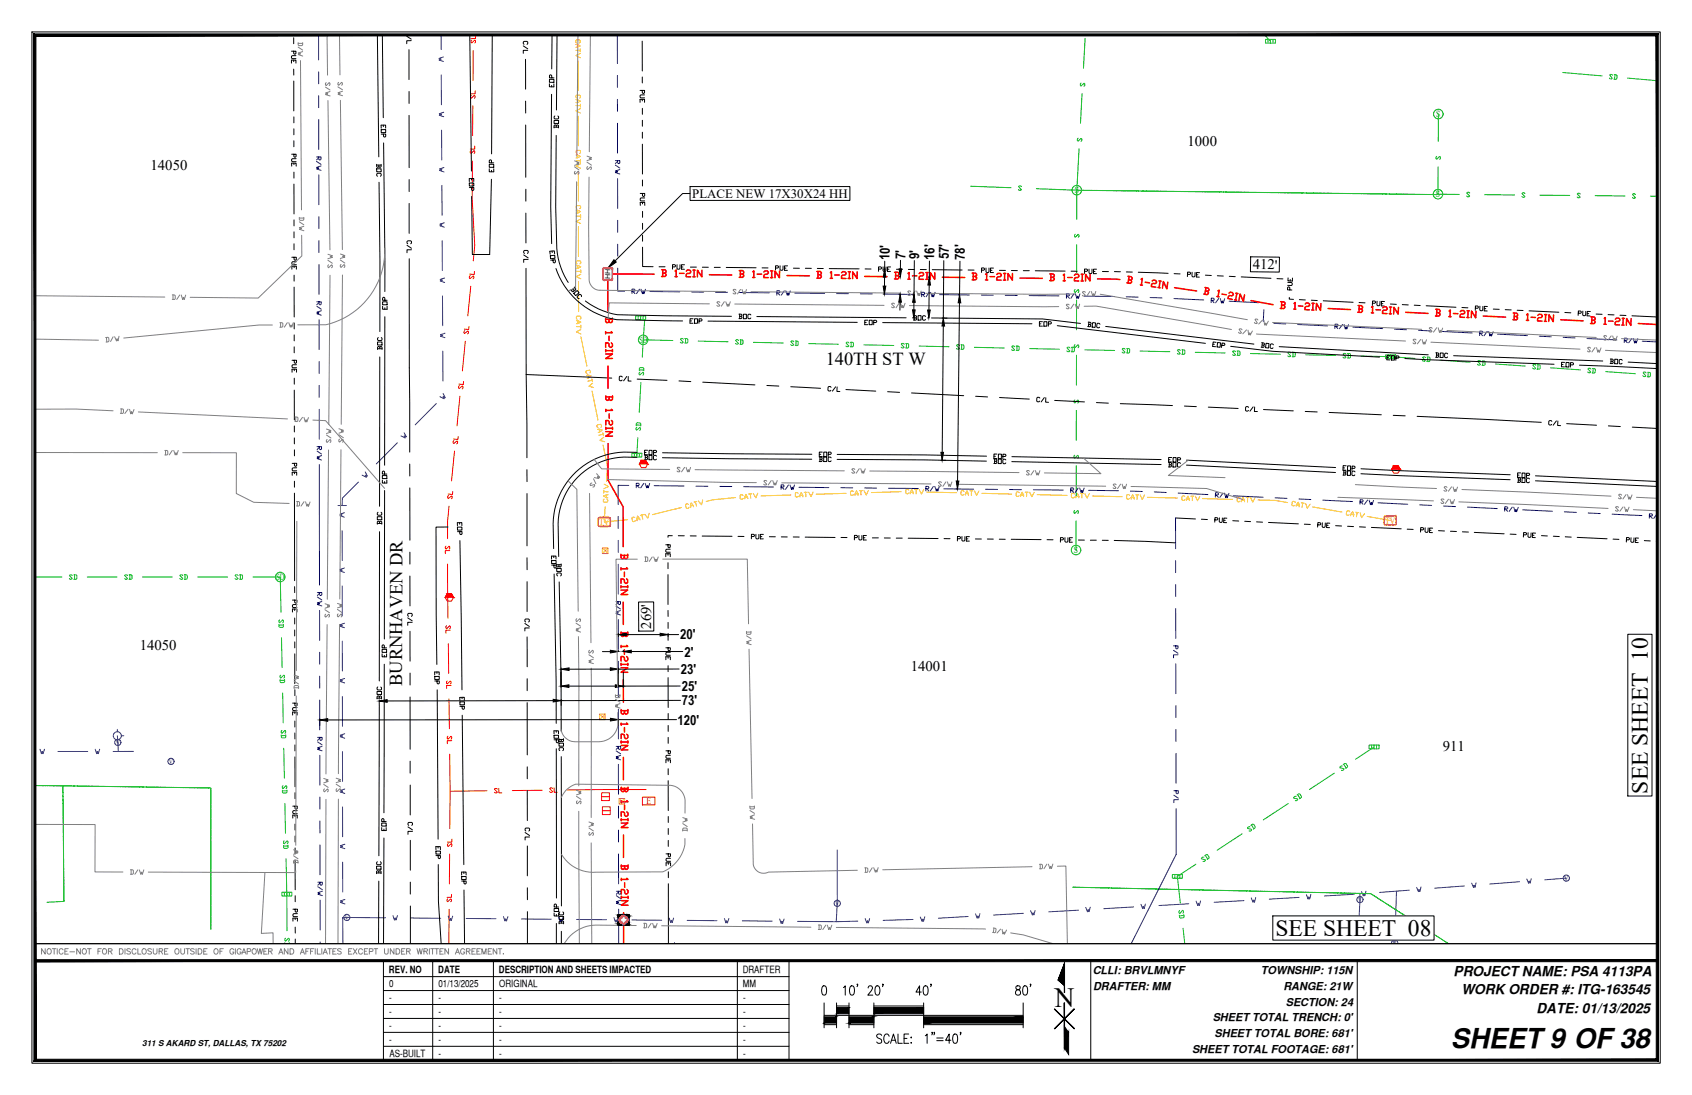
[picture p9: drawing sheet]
<svg xmlns="http://www.w3.org/2000/svg" width="432mm" height="279mm" viewBox="0 0 432 279" stroke-linecap="round" stroke-linejoin="round" font-family="sans-serif">
<defs><g id="words">
<text font-size="7.1" x="269.1" y="257">N</text>
<text font-size="7" x="370.3" y="267.3">SHEET9 OF38</text>
<g font-size="6">
<text x="420.5" y="202.5" transform="rotate(-90 420.5 202.5)">SEE SHEET 10</text>
<text x="325.5" y="238.8">SEE SHEET 08</text>
</g>
<g font-size="4.7">
<text x="210.7" y="93.2">140TH ST W</text>
<text x="102.6" y="175" transform="rotate(-90 102.6 175)">BURNHAVEN DR</text>
</g>
<g font-size="3.8">
<text x="303.1" y="37.1">1000</text>
<text x="38.4" y="43.5">14050</text>
<text x="319.7" y="68.7" transform="rotate(1 319.7 68.7)">412'</text>
<text x="166.2" y="160.4" transform="rotate(-90 166.2 160.4)">269'</text>
<text x="35.7" y="166">14050</text>
<text x="232.5" y="171.3">14001</text>
<text x="368.2" y="191.7">911</text>
</g>
<g font-size="3.5">
<text x="227" y="66.4" transform="rotate(-89 227 66.4)">10'</text>
<text x="231.1" y="66.1" transform="rotate(-89 231.1 66.1)">7'</text>
<text x="234.6" y="66.1" transform="rotate(-89 234.6 66.1)">9'</text>
<text x="238.4" y="66.4" transform="rotate(-89 238.4 66.4)">16'</text>
<text x="242.1" y="66.2" transform="rotate(-89 242.1 66.2)">57'</text>
<text x="246.2" y="66.3" transform="rotate(-89 246.2 66.3)">78'</text>
<text x="173.6" y="163.2">20'</text>
<text x="174.6" y="167.5">2'</text>
<text x="173.7" y="172">23'</text>
<text x="174" y="176.3">25'</text>
<text x="174" y="180">73'</text>
<text x="172.9" y="184.9">120'</text>
<text x="371" y="249">PROJECT NAME: PSA 4113PA</text>
<text x="372.9" y="253.6">WORK ORDER #: ITG-163545</text>
<text x="392.1" y="258.4">DATE: 01/13/2025</text>
</g>
<text font-size="3.3" x="176.7" y="50.5">PLACE NEW 17X30X24 HH</text>
<g font-size="2.8">
<text x="278.9" y="248.6">CLLI: BRVLMNYF</text>
<text x="321.8" y="248.6">TOWNSHIP: 115N</text>
<text x="279" y="252.6">DRAFTER: MM</text>
<text x="327.5" y="252.6">RANGE: 21W</text>
<text x="328.1" y="256.7">SECTION: 24</text>
<text x="309.5" y="260.5">SHEET TOTAL TRENCH: 0'</text>
<text x="304.2" y="268.7">SHEET TOTAL FOOTAGE: 681'</text>
<text x="309.9" y="264.6">SHEET TOTAL BORE: 681'</text>
</g>
<g font-size="2.6">
<text x="99.3" y="248.4">REV. NO</text>
<text x="99.4" y="251.9">0</text>
<text x="111.8" y="248.4">DATE</text>
<text x="111.9" y="251.9">01/13/2025</text>
<text x="127.3" y="248.4">DESCRIPTION AND SHEETS IMPACTED</text>
<text x="127.4" y="251.9">ORIGINAL</text>
<text x="189.5" y="248.4">DRAFTER</text>
<text x="189.6" y="251.9">MM</text>
<text x="99.3" y="255.5">-</text>
<text x="111.9" y="255.5">-</text>
<text x="127.4" y="255.5">-</text>
<text x="189.7" y="255.5">-</text>
<text x="99.3" y="259.1">-</text>
<text x="99.3" y="262.6">-</text>
<text x="111.9" y="259.1">-</text>
<text x="111.9" y="262.6">-</text>
<text x="127.4" y="259.1">-</text>
<text x="127.4" y="262.6">-</text>
<text x="189.7" y="259.1">-</text>
<text x="189.7" y="262.6">-</text>
<text x="99.3" y="266.2">-</text>
<text x="99.4" y="269.7">AS-BUILT</text>
<text x="111.9" y="266.2">-</text>
<text x="111.9" y="269.7">-</text>
<text x="127.4" y="266.2">-</text>
<text x="127.4" y="269.7">-</text>
<text x="189.7" y="266.2">-</text>
<text x="189.7" y="269.7">-</text>
</g>
<g font-size="2.4" fill="#00b800">
<text x="366.5" y="29.9">S</text>
<text x="274.3" y="49.4">S</text>
<text x="366.5" y="50.4">S</text>
<text x="274.1" y="141.2">S</text>
</g>
<g font-size="2.4" fill="#00b82e">
<text x="163.1" y="87.5">SD</text>
<text x="70.4" y="148">SD</text>
</g>
<g font-size="2.4" fill="#ff7f00">
<text x="152.9" y="134">TV</text>
<text x="353.5" y="133.6">TV</text>
</g>
<text font-size="2.4" fill="#f00" x="165" y="205.2">E</text>
<text font-size="2.1" x="36.3" y="267">311 S AKARD ST, DALLAS, TX 75202</text>
<g font-size="1.9" fill="#00f">
<text x="29.5" y="190.1">V</text>
<text x="43.1" y="195">V</text>
<text x="399.2" y="224.8">V</text>
<text x="213.1" y="231.2">V</text>
<text x="346.5" y="230.3">V</text>
<text x="88" y="234.8">V</text>
<text x="355.4" y="241.3">V</text>
</g>
<text font-size="1.8" x="155.7" y="71.2" transform="rotate(-88 155.7 71.2)">HH</text>
</g></defs>
<!-- layer: WATER STRUCT-EX -->
<g fill="none" stroke="#00f" stroke-width=".26">
<path d="M30 186.1v.6M30 188.8v.6M31 187.7h.6M355.2 240.8a.79 .79 0 0 1 .7-1 .79 .79 0 0 1 .8 1"/>
<circle cx="29.9" cy="187.7" r="1.03"/>
<circle cx="30.1" cy="189.4" r=".79"/>
<circle cx="43.6" cy="194.3" r=".79"/>
<circle cx="88.5" cy="234.1" r=".79"/>
<circle cx="213.7" cy="230.5" r=".79"/>
<circle cx="347.1" cy="229.5" r=".79"/>
<circle cx="356.2" cy="237.9" r=".79"/>
<circle cx="399.7" cy="224.1" r=".79"/>
</g>
<!-- layer: WATER LINE -->
<g fill="none" stroke="#00f" stroke-width=".26">
<path d="M112.6 8.9v3.7M112.6 19.1v7.6M113.2 14.5l-1.2 .4 .6 .2-.6 .2 1.2 .4M112.7 33.2v7.6M113.2 28.6l-1.1 .4 .6 .2-.6 .2 1.1 .4M112.8 47.3v7.6M113.3 42.7l-1.1 .4 .6 .2-.6 .2 1.1 .4M113.4 56.8l-1.2 .4 .6 .2-.6 .2 1.2 .4M112.8 61.4l.1 7.6M112.9 75.5l.1 7.6M113.5 70.9l-1.2 .4 .6 .2-.6 .2 1.2 .4M113 89.6l.1 7.6"/>
<path d="M113.6 85l-1.2 .4 .6 .2-.6 .2 1.2 .4M101.4 113l-5.4 5.4M103.1 110.4l.6 1.1-.6-.3 .3 .6-1.1-.6M111.3 103l-5.3 5.4M113.1 100.4l.5 1.1-.5-.3 .2 .5-1-.5M86.3 129h2.1M87.3 135.4v7.6M87.9 130.8l-1.2 .4 .6 .2-.6 .2 1.2 .4M91.5 123l-4.1 4.1-.1 1.8M93.2 120.4l.5 1.1-.5-.3 .3 .6-1.1-.6M87.3 149.5l.1 7.6M87.9 144.9l-1.1 .4 .5 .2-.5 .2 1.1 .4"/>
<path d="M87.9 159l-1.1 .4 .6 .2-.6 .2 1.1 .4M87.4 163.6v7.6M87.4 177.7v7.6M87.9 173.1l-1.1 .4 .6 .2-.6 .2 1.1 .4M10.2 191.2l.4 1.1 .2-.6 .2 .6 .3-1.1M14.8 191.7h7.6M24.3 191.2l.4 1.1 .2-.6 .2 .6 .3-1.1M30 187.7l.2 4M34 191.7h-5.1M87.4 191.8v7.6M88 187.2l-1.2 .4 .6 .2-.6 .2 1.2 .4M87.4 205.9v7.6"/>
<path d="M87.4 220l.1 7.6M88 201.3l-1.2 .4 .6 .2-.6 .2 1.2 .4M88 215.4l-1.1 .4 .5 .2-.5 .2 1.1 .4M213.7 216.9v13.6l-.3 4.7-9.9-.1M87.5 234.1v6.7M88 229.5l-1.1 .4 .6 .2-.6 .2 1.1 .4M98.4 234.2h-10.9M100.3 233.6l.4 1.2 .2-.6 .1 .6 .4-1.2M104.9 234.2l7.6 .1M114.4 233.7l.4 1.2 .2-.6 .1 .6 .4-1.1M119 234.4h7.6M128.5 233.9l.4 1.1 .2-.6 .1 .6 .4-1.1"/>
<path d="M133.1 234.5h7.6M142.6 234l.4 1.1 .2-.5 .1 .5 .4-1.1M147.2 234.6l7.6 .1M156.7 234.1l.4 1.2 .1-.6 .2 .6 .4-1.2M161.2 234.7l7.7 .1M170.8 234.3l.4 1.1 .1-.6 .2 .6 .4-1.1M175.3 234.8l7.7 .1M184.9 234.4l.4 1.1 .1-.5 .2 .5 .4-1.1M189.4 235h7.7M199 234.5l.3 1.1 .2-.5 .2 .5 .4-1.1M218.9 235l-5.5 .2M221.9 234.4l-.3 1.1-.2-.5-.2 .5-.4-1.1"/>
<path d="M233 234.6l-7.6 .2M236 233.9l-.3 1.2-.2-.6-.2 .6-.4-1.1M247.1 233.8l-7.6 .5M250.1 233.1l-.3 1.2-.2-.6-.2 .6-.5-1.1M261.2 233l-7.6 .5M264.2 232.3l-.4 1.2-.2-.6-.1 .6-.5-1.1M275.2 232.2l-7.6 .5M278.2 231.5l-.3 1.1-.2-.5-.2 .6-.4-1.2M289.3 231.4l-7.6 .5M292.3 230.7l-.3 1.1-.2-.5-.2 .6-.4-1.2M303.4 230.6l-7.6 .5M306.4 229.9l-.3 1.1-.2-.5-.2 .6-.5-1.2"/>
<path d="M317.5 229.8l-7.7 .4M320.5 229l-.4 1.2-.2-.5-.1 .5-.5-1.1M331.5 229l-7.6 .4M334.5 228.2l-.3 1.2-.2-.5-.2 .5-.4-1.1M345.6 228.2l-7.6 .4M347.1 228.1l-.5 10.1M348.6 227.4l-.3 1.2-.2-.6-.2 .6-.4-1.1M356.4 227.4l-.5 13.4M359.7 227.1l-7.6 .6M362.6 226.3l-.2 1.2-.3-.6-.1 .6-.5-1.1M373.7 226.1l-7.6 .5M376.7 225.3l-.3 1.1-.2-.5-.2 .6-.4-1.2"/>
<path d="M387.8 225l-7.6 .6M390.8 224.2l-.3 1.2-.3-.6-.1 .6-.5-1.1M399.7 224.1l-5.5 .4"/>
</g>
<!-- layer: CATV LINE -->
<g fill="none" stroke="#ffbf00" stroke-width=".26">
<path d="M146.9 11.3l1.2 .4-1.2 .4M146.9 12.8h1.2M147.1 10.9l-.2-.1 .2-.6h.8l.2 .2-.2 .5M147.3 11.3v.8M147.5 8.9v.1M147.5 15.5v7.6M148.1 13.6l-1.1 .6 1.1 .6M148.1 12.5v.7M147 25.4l1.1 .4-1.1 .4M147 26.9h1.1M147 39.5l1.1 .4-1.1 .4M147.2 25l-.2-.2 .2-.5h.7l.2 .2-.2 .5"/>
<path d="M147.2 39.1l-.2-.2 .2-.5h.8l.1 .2-.1 .5M147.4 25.4v.8M147.4 39.5v.8M147.6 29.6v7.6M148.1 27.7l-1.1 .6 1.1 .6M148.1 26.6v.7M147 41h1.1M147 53.6l1.2 .4-1.2 .4M147 55.1h1.2M147.2 53.2l-.2-.2 .2-.5h.8l.2 .2-.2 .5M147.4 53.6v.8M147.6 43.7v7.6"/>
<path d="M147.6 57.8v7.6M148.1 41.8l-1.1 .6 1.1 .5M148.1 40.7v.7M148.2 54.8v.7M148.2 55.9l-1.2 .6 1.2 .5M147.1 67.7l1.1 .4-1.1 .4M147.1 69.2h1.1M147.3 67.3l-.2-.2 .2-.5h.7l.2 .2-.2 .5M147.4 67.7v.8M147.6 71.9l.1 7.6M148.2 70l-1.1 .6 1.1 .5M148.2 68.9v.7"/>
<path d="M147.1 81.8l1.1 .4-1.1 .4M147.1 83.3h1.1M147.3 81.4l-.2-.2 .2-.5h.7l.2 .2-.2 .5M147.5 81.8v.8M148.2 84.1l-1.1 .6 1.1 .5M148.2 83v.7M148.3 85.9l1.5 7.5M149.7 95.8l1.2 .1-1.1 .6M150.1 95.7l.1 .7M150.5 95.2l.2-.2-.3-.6-.8 .2v.6l.2 .2M151 96.6l.2 .8M151.1 99.8l1.5 7.4"/>
<path d="M151.1 97l-1.1 .3M151.3 97.8l-1 .8 1.2 .3M152.5 109.6l1.2 .1-1 .6M152.9 109.5l.1 .7M153.4 109l.1-.2-.3-.5-.7 .1-.2 .2 .3 .6M153.9 110.5l.1 .7M153.9 113.6l1.1 5.3-.2 3.9M153.9 110.8l-1.1 .3M154.1 111.6l-1 .8 1.2 .3M154.1 125.4l1.1 .1M154.1 125.1v.7M154.2 127.4l-.2 .1 .1 .6 .8 .1 .2-.6-.2-.2"/>
<path d="M154.2 123.5l1.1 .7-1.2 .5M154.4 129.3l-.2 3.9 6-.6M154.8 126.2l-.1 .8M155.2 126.3l-1.2 .3 1.1 .4M162 132.1l-.2-.2-.6 .3 .2 .8 .2 .1 .6-.3M163.2 132.3l-.7 .2M163.3 132.7l-.6-1-.1 1.2M163.8 131.4l.3 1.1M164.2 131.3l-.8 .2M165.7 131l-.3 1.2-.9-1M173.9 129.5l-7.4 1.8M175.7 128.7l-.6-.1-.2 .3 .2 .7h.6l.2-.2"/>
<path d="M176.9 128.9l-.7 .2M177 129.3l-.6-1-.2 .8 .1 .4M177.5 128l.3 1.1M177.8 128l-.7 .1M179.3 127.6l-.3 1.2-.8-1M187.7 127l-5.8 .5-1.7 .5M189.6 126.4l-.6-.1-.2 .2 .1 .7 .6 .2 .2-.3M190.8 126.9h-.8M190.8 127.2l-.4-1.1-.4 .8 .1 .4M191.5 126l.1 1.1M191.9 126h-.8M193.4 125.8l-.5 1.2-.7-1.1"/>
<path d="M201.8 126.3l-7.6 .2M203.7 125.9l-.2-.2-.6 .2 .1 .7 .2 .2 .5-.2M204.9 126.4h-.8M204.9 126.8l-.4-1.2-.4 1.2M205.6 125.6l.1 1.1M206 125.6h-.8M207.5 125.6l-.5 1.1-.6-1.1M215.9 125.9l-7.6 .2M217.8 125.4l-.2-.2-.6 .3 .1 .7 .2 .2 .5-.2M219 126.4l-.4-1.2-.4 1.2M219 126h-.8M219.7 125.2v1.1"/>
<path d="M220.1 125.2h-.8M221.6 125.1l-.5 1.2-.6-1.1M230 125.5l-7.6 .2M231.9 125.1l-.2-.3-.5 .2-.1 .8 .2 .2 .6-.2M232.3 126l.4-1.1 .3 1.1M232.3 125.6h.7M233.4 124.9h.8M233.8 124.9v1.1M234.6 124.9l.5 1.2 .6-1.2M236.5 125.5l7.6 .2M246 125.4l-.2-.2-.5 .2-.1 .7 .2 .2 .6-.1M246.4 126.3v-.3l.4-.8 .3 .8v.4"/>
<path d="M246.4 126h.7M247.5 125.2h.8M247.9 125.2v1.2M248.7 125.3l.5 1.1 .6-1.1M250.6 125.9l7.6 .2M260.1 125.7l-.6-.2-.2 .2v.8l.2 .2 .6-.2M260.5 126.7l.4-1.1 .3 .7v.4M260.5 126.3h.7M261.6 125.6h.8M262 125.6v1.1M262.8 125.6l.5 1.1 .6-1.1M264.7 126.2l7.6 .2"/>
<path d="M274.2 126.1l-.6-.2-.2 .1v.8l.6 .2 .2-.2M274.6 127l.4-1.1 .3 .8v.3M274.6 126.6l.7 .1M275.7 125.9h.8M276.1 125.9v1.2M276.9 125.9l.5 1.2 .6-1.1M278.8 126.6l7.6 .1M288.3 126.4l-.6-.2-.2 .2v.7l.6 .3 .2-.2M288.6 127.4v-.4l.5-.8 .3 1.2M288.6 127h.8M289.8 126.3h.8M290.2 126.3v1.1"/>
<path d="M291 126.3l.5 1.1 .6-1.1M292.9 126.9l7.6 .2M302.4 126.7l-.6-.2-.2 .2v.8l.6 .2 .2-.2M302.7 127.7v-.4l.4-.7 .4 1.1M302.7 127.3h.8M303.9 126.6h.8M304.3 126.6v1.1M305.1 126.6l.5 1.2 .6-1.2M306.9 127.2l7.7 .2M316.5 127.1l-.6-.2-.2 .2v.7l.6 .2 .2-.2M316.8 128.1l.4-1.2 .4 1.2M316.8 127.7h.8"/>
<path d="M318 126.9l.8 .1M318.4 126.9v1.2M319.2 127l.5 1.1 .6-1.1M321 127.6l4.4 .1 3.2 .5M330.6 128.2l-.6-.3-.2 .2-.1 .7 .1 .2 .6-.1M330.8 129.2l.5-1.1 .2 1.2M330.8 128.8l.8 .1M332.1 128.3l.7 .1M332.5 128.3l-.2 1.2M333.2 128.5l.4 1.2 .7-1M335 129.3l7.5 1.4M344.4 130.6l-.5-.3-.2 .2-.1 .7 .5 .3 .2-.1"/>
<path d="M344.7 131.6l.5-1 .3 .8-.1 .3M344.7 131.2l.8 .2M346 130.7l.7 .1M346.4 130.7l-.2 1.2M347.1 130.9l.4 1.2 .7-1M348.9 131.8l5.9 1"/>
</g>
<!-- layer: STREET LIGHT LINE -->
<g fill="none" stroke="#f00" stroke-width=".26">
<path d="M120.4 10.2l-.2 .2 .2 .6 .8-.8 .1 .2-.1 .6M120.8 12.9l-.1 7.6M121.3 9.1v.7h-1.1M120.2 38.4l-.2 .6 .2 .2 .8-.8 .2 .2-.2 .6M120.3 24.3l-.2 .2 .2 .6 .8-.8 .1 .2-.1 .6M120.7 27l-.1 7.6M121.2 37.3v.7h-1.2M121.3 23.2l-.1 .7h-1.1M120.6 41.1l-.1 9.6 .7 11.9-.4 4M120 70.3l-.2 .6 .2 .2 .8-.7 .1 .6-.2 .2M120.1 73l-.7 7.6M121.1 69.3l-.1 .7-1.1-.1"/>
<path d="M117.2 98.4l-.2 .5 .2 .2 .8-.6 .2 .6-.3 .1M118.3 97.3l-.1 .8-1.1-.1M118.6 84.4l-.2 .5 .2 .2 .8-.7 .1 .6-.2 .2M118.7 87.1l-.7 7.5M119.7 83.3l-.1 .8-1.1-.1M115.9 112.4l-.3 .6 .2 .2 .8-.7 .2 .2-.3 .6M116 115.1l-.8 7.6M116.9 111.4v.7l-1.2-.1M117.4 101.1l-.8 7.6M163.7 117.5h1.1l.5 .9-.5 .9h-1.1l-.5-.9zM355.7 118.8h1.1l.6 1-.6 .9h-1.1l-.6-.9zM113.8 139.4l-.2 .5 .2 .2 .8-.7 .2 .2-.2 .5"/>
<path d="M114.5 126.4l-.3 .6 .2 .2 .9-.7 .1 .6-.2 .2M114.6 129.1l-.4 4v4.4M115.5 125.4v.8l-1.2-.2M114 159.7l-.2 .2 .2 .5 .7-.7 .2 .2-.2 .5M114.1 151.5h1.1l.6 .9-.6 1h-1.1l-.5-1zM114.2 143.9l.1 13.9M114.8 140.5h-1.2v.8M114.2 173.8l-.2 .5 .2 .2 .7-.7 .2 .1-.2 .6M114.4 164.2l.1 7.7M114.6 178.3l.1 7.6M114.9 160.8h-1.1v.8M115.1 174.9h-1.1v.8"/>
<path d="M114.3 187.9l-.2 .1 .2 .6 .8-.7 .2 .1-.2 .6M114.8 192.4v19M115.3 189h-1.1v.8M114.4 215.2l-.2 .6 .2 .2 .7-.8 .2 .2-.2 .6M114.7 217.9v7.6M115.3 214.1v.8h-1.1M124.3 201.8l-9.4 .1M126.9 201.4l-.6-.2-.1 .2 .7 .7-.2 .2-.5-.2M127.3 201.2v1.1h.8M138.4 201.6l-7.7 .1M141 201.2l-.6-.2-.1 .2 .7 .8-.2 .2-.5-.2M141.4 201v1.2h.8"/>
<path d="M164.9 201.5l-20.1 .1M114.3 229.3l-.2 .2 .2 .6 .7-.8 .2 .2-.2 .6M114.6 232v8.8M115.2 228.2v.8h-1.1"/>
</g>
<!-- layer: SEWER LINE -->
<g fill="none" stroke="#00b800" stroke-width=".26">
<path d="M276.9 9.8l-.4 7.6M275.1 35.3l-.1 .1 .1 .6 .8-.7 .2 .2-.2 .6M275.4 38l-.6 10.5M275.9 21.2l-.2 .2 .2 .5 .8-.7 .2 .2-.3 .6M276.1 23.9l-.4 7.6M366.6 39.9l-.1 .2 .1 .6 .8-.8 .2 .2-.2 .6M367.1 29.1v7M247.7 47.5l10.3 .4M260.7 47.6l-.6-.2-.2 .2 .8 .8-.2 .2-.6-.2M264.5 48.2l10.3 .3M274.4 59.8l-.2 .2 .2 .5 .8-.7 .2 .2-.2 .5M274.8 48.5v7.5"/>
<path d="M274.8 48.5h.1M275 48.6h.1M275.1 48.5h.2M275.4 48.6h.2M275.7 48.6h.1M276 48.5l-.2 .1M276.1 48.6h.2M276.4 48.6h.1M276.5 48.6h.2M276.8 48.6h-.1M276.8 48.6h.2M277.1 48.6h.1"/>
<path d="M277.5 48.6h-.3M277.5 48.6h.2M277.8 48.6h.1M277.9 48.6h.2M278.2 48.6h-.1M278.3 48.6h.1M278.5 48.6h.1M278.6 48.6h.2M279 48.6h.1M279.2 48.6h.1M279.3 48.6h.2M279.5 48.6h.1"/>
<path d="M279.7 48.6h.1M279.9 48.6h.1M280 48.6h.2M280.2 48.6h.1M280.4 48.6h.2M280.7 48.6h.2M280.9 48.6h.1M281.1 48.6h.2M281.3 48.6h.1M281.4 48.6h.2M281.7 48.6h.1M281.8 48.6h.2"/>
<path d="M282 48.6h.1M282.1 48.6h.2M282.4 48.6h.1M282.5 48.6h.2M282.7 48.6h.1M282.8 48.6h.2M283.1 48.6h.1M283.2 48.6h.2M283.4 48.6v.1M283.5 48.6h.2M283.8 48.6v.1M283.9 48.6h.2"/>
<path d="M284.2 48.7h.2M284.5 48.6v.1M284.6 48.7h.2M284.8 48.7h.1M284.9 48.7h.2M285.2 48.7h.1M285.3 48.7h.2M285.5 48.7h.1M285.6 48.7h.2M285.9 48.7h.1M286.3 48.7h-.3M286.4 48.7h.2"/>
<path d="M286.6 48.7h.1M286.7 48.7h.3M287.1 48.7h.2M287.3 48.7h.1M287.4 48.7h.2M287.7 48.7h.1M287.8 48.7h.2M288 48.7h.1M288.1 48.7h.2M288.4 48.7h.1M288.5 48.7h.1M288.7 48.7h.1"/>
<path d="M288.8 48.7h.2M289.1 48.7h.1M289.2 48.7h.2M289.5 48.7h.2M289.8 48.7h.1M289.9 48.7h.2M290.1 48.7h.1M290.2 48.7h.2M290.5 48.7h.1M290.6 48.7h.2M290.8 48.7h.1M290.9 48.7h.2"/>
<path d="M291.2 48.7h.1M291.5 48.7h-.2M291.6 48.7h.2M291.9 48.7h.1M292 48.7h.2M292.4 48.7h.1M292.6 48.8h.1M292.7 48.7h.2M293.1 48.8h.1M293.3 48.8h.1M293.4 48.8h.2M293.6 48.8h.1"/>
<path d="M293.8 48.8h.1M294 48.8h.1M294.1 48.8h.2M294.4 48.8h-.1M294.4 48.8h.2M294.7 48.8h.1M295.1 48.8h-.3M295.2 48.8h.2M295.4 48.8h.1M295.5 48.8h.2M295.8 48.8h.1M295.9 48.8h.2"/>
<path d="M296.1 48.8h.1M296.2 48.8h.2M296.5 48.8h.1M296.6 48.8h.2M296.8 48.8h.1M296.9 48.8h.2M297.2 48.8h.1M297.3 48.8h.2M297.6 48.8h.2M297.9 48.8h.1M298.2 48.8h-.2M298.3 48.8h.2"/>
<path d="M298.6 48.8h.1M298.7 48.8h.2M298.9 48.8h.1M299 48.8h.2M299.3 48.8v.1M299.4 48.8h.2M299.7 48.8l-.1 .1M299.7 48.9h.2M300 48.8v.1M300.4 48.8l-.3 .1M300.5 48.9h.2M300.7 48.9h.1"/>
<path d="M300.8 48.9h.3M301.2 48.9h.1M301.4 48.9h.1M301.5 48.9h.2M301.8 48.9h.1M301.9 48.9h.1M302.1 48.9h.1M302.2 48.9h.2M302.5 48.9h.1M302.6 48.9h.1M302.8 48.9h.1M302.9 48.9h.2"/>
<path d="M303.1 48.9h.1M303.5 48.9h-.2M303.6 48.9h.2M303.9 48.9h.1M304 48.9h.2M304.2 48.9h.1M304.3 48.9h.2M304.6 48.9h.1M304.7 48.9h.2M304.9 48.9h.1M305 48.9h.2M305.3 48.9h.1"/>
<path d="M305.6 48.9h-.2M305.7 48.9h.2M306 48.9h.1M306.1 48.9h.2M306.5 48.9h.1M306.7 48.9h.1M307 48.9h-.2M307.1 48.9h.2M307.4 48.9h.1M307.5 48.9h.2M307.7 49h.1M307.8 48.9h.2"/>
<path d="M308.1 49h.1M308.2 48.9h.3M308.5 49h.2M308.8 49h.1M309.2 48.9l-.3 .1M309.3 49h.2M309.5 49h.1M309.6 49h.2M309.9 49h.1M310 49h.2M310.2 49h.1M310.3 49h.2"/>
<path d="M310.6 49h.1M310.7 49h.2M310.9 49h.1M311 49h.2M311.3 49h.1M311.4 49h.2M311.7 49h.2M312 49h.1M312.3 49h-.2M312.4 49h.2M312.7 49h.1M312.8 49h.2"/>
<path d="M313 49h.1M313.1 49h.2M313.4 49h.1M313.5 49h.3M313.8 49h.2M314.1 49h.1M314.5 49h-.3M314.6 49h.1M314.8 49h.1M314.9 49h.2M315.2 49h-.1M315.3 49h.1"/>
<path d="M315.5 49h.1M315.6 49h.2M315.9 49h-.1M316 49h.1M316.2 49h.1M316.3 49h.2M316.5 49.1h.1M316.7 49h.1M316.9 49v.1M317 49h.3M317.4 49.1h.2M317.6 49.1h.1"/>
<path d="M317.7 49.1h.2M318 49.1h.1M318.1 49.1h.2M318.3 49.1h.1M318.4 49.1h.2M318.7 49.1h.1M318.8 49.1h.2M319 49.1h.1M319.1 49.1h.2M319.4 49.1h.1M319.5 49.1h.2M319.8 49.1h.2"/>
<path d="M320.1 49.1h.1M320.2 49.1h.2M320.4 49.1h.1M320.5 49.1h.2M320.8 49.1h.1M321.1 49.1h-.2M321.2 49.1h.2M321.5 49.1h.1M321.6 49.1h.3M321.9 49.1h.2M322.2 49.1h.1M322.3 49.1h.3"/>
<path d="M322.6 49.1h.2M322.9 49.1h.1M323 49.1h.3M323.4 49.1h.2M323.6 49.1h.1M323.7 49.1h.2M324 49.1h.1M324.1 49.1h.2M324.3 49.1h.1M324.4 49.1h.2M324.7 49.1h.1M324.8 49.1h.2"/>
<path d="M325 49.1h.1M325.1 49.1h.2M325.4 49.1v.1M325.5 49.1h.2M325.7 49.1v.1M325.8 49.1l.2 .1M326.1 49.1v.1M326.2 49.2h.2M326.4 49.1v.1M326.5 49.2h.2M326.8 49.2h.1M326.9 49.2h.2"/>
<path d="M327.1 49.2h.1M327.2 49.2h.2M327.5 49.2h.1M327.6 49.2h.3M327.9 49.2h.2M328.2 49.2h.1M328.3 49.2h.2M328.6 49.2h.2M328.9 49.2h.1M329 49.2h.2M329.4 49.2h.1M329.6 49.2h.1"/>
<path d="M329.7 49.2h.2M329.9 49.2h.1M330.1 49.2h.1M330.3 49.2h.1M330.4 49.2h.2M330.7 49.2h-.1M330.8 49.2h.1M331 49.2h.1M331.1 49.2h.3M331.5 49.2h.2M331.7 49.2h.1M331.8 49.2h.2"/>
<path d="M332.1 49.2h.1M332.2 49.2h.2M332.4 49.3h.1M332.5 49.2h.2M332.8 49.3h.1M332.9 49.2l.2 .1M333.1 49.2v.1M333.2 49.3h.2M333.5 49.3h.1M333.6 49.3h.2M333.9 49.3h.2M334.2 49.3h.1"/>
<path d="M334.3 49.3h.2M334.6 49.3h.2M334.9 49.3h.1M335 49.3h.2M335.2 49.3h.1M335.3 49.3h.2M335.6 49.3h.1M335.7 49.3h.2M336 49.3h-.1M336 49.3h.2M336.3 49.3h.1M336.7 49.3h-.3"/>
<path d="M336.7 49.3h.2M337 49.3h.1M337.1 49.3h.3M337.5 49.3h.2M337.7 49.3h.1M337.8 49.3h.2M338.1 49.3h.1M338.2 49.3h.1M338.4 49.3h.1M338.5 49.3h.2M338.8 49.3h.1M338.9 49.3h.1"/>
<path d="M339.1 49.3h.1M339.2 49.3h.2M339.4 49.3h.1M339.6 49.3h.2M339.8 49.3h.1M339.9 49.3h.2M340.2 49.3h.1M340.3 49.3h.2M340.5 49.3h.1M340.6 49.3h.2M340.9 49.3v.1M341 49.3h.2"/>
<path d="M341.2 49.3v.1M341.3 49.3h.2M341.6 49.3v.1M341.9 49.3l-.2 .1M342 49.4h.2M342.3 49.3v.1M342.4 49.4h.2M342.7 49.4h.2M343 49.4h.1M343.1 49.4h.2M343.5 49.4h.1M343.7 49.4h.1"/>
<path d="M343.8 49.4h.2M344 49.4h.1M344.1 49.4h.2M344.4 49.4h.1M344.5 49.4h.3M344.8 49.4h.2M345.1 49.4h.1M345.5 49.4h-.3M345.6 49.4h.2M345.8 49.4h.1M345.9 49.4h.2M346.2 49.4h.1"/>
<path d="M346.3 49.4h.2M346.5 49.4h.1M346.6 49.4h.2M346.9 49.4h.1M347 49.4h.2M347.2 49.4h.1M347.3 49.4h.2M347.6 49.4h.1M347.7 49.4h.2M348 49.4h.2M348.3 49.4h.1M348.4 49.4h.2"/>
<path d="M348.6 49.4h.1M348.7 49.4h.2M349 49.4h.1M349.1 49.4h.2M349.3 49.4h.1M349.4 49.4h.2M349.7 49.5h.1M349.8 49.4h.2M350.1 49.4l-.1 .1M350.1 49.4l.2 .1M350.4 49.5h.1M350.8 49.4l-.3 .1"/>
<path d="M350.8 49.5h.2M351.1 49.5h.1M351.2 49.5h.2M351.5 49.5h-.1M351.6 49.5h.1M351.8 49.5h.1M351.9 49.5h.2M352.2 49.5h-.1M352.3 49.5h.1M352.5 49.5h.1M352.6 49.5h.2M352.8 49.5h.1"/>
<path d="M353 49.5h.1M353.2 49.5h.1M353.3 49.5h.3M353.7 49.5h.2M353.9 49.5h.1M354 49.5h.2M354.3 49.5h.1M354.4 49.5h.2M354.6 49.5h.1M354.7 49.5h.2M355 49.5h.1M355.1 49.5h.2"/>
<path d="M355.3 49.5h.1M355.4 49.5h.2M355.7 49.5h.1M356 49.5h-.2M356.1 49.5h.2M356.4 49.5h.1M356.5 49.5h.2M356.7 49.5v.1M356.8 49.5h.2M357.1 49.5v.1M357.2 49.5h.2M357.5 49.6h.2"/>
<path d="M357.8 49.5v.1M357.9 49.6h.2M358.1 49.6h.1M358.2 49.6h.2M358.5 49.6h.1M358.6 49.6h.3M358.9 49.6h.2M359.2 49.6h.1M359.6 49.6h-.3M359.7 49.6h.2M359.9 49.6h.1M360 49.6h.2"/>
<path d="M360.3 49.6h.1M360.4 49.6h.2M360.6 49.6h.1M360.7 49.6h.2M361 49.6h.1M361.1 49.6h.2M361.3 49.6h.1M361.4 49.6h.2M361.7 49.6h.1M361.8 49.6h.2M362 49.6h.1M362.1 49.6h.2"/>
<path d="M362.4 49.6h.1M362.5 49.6h.2M362.7 49.6h.1M362.8 49.6h.2M363.1 49.6h.1M363.2 49.6h.2M363.4 49.6h.1M363.5 49.6h.2M363.8 49.6h.1M363.9 49.6h.2M364.2 49.6h-.1M364.2 49.6h.2"/>
<path d="M364.5 49.6h.1M364.8 49.6h-.2M364.9 49.6h.2M365.2 49.6h.1M365.3 49.6h.2M365.7 49.6h.1M365.9 49.7h.1M366 49.6l.2 .1M366.2 49.7h.1M366.4 49.7h.1M366.6 49.7h.1M367 49.6l-.3 .1"/>
<path d="M367 49.6h5.4M367 42.6v7M375.1 49.3l-.2-.2-.6 .2 .8 .7-.2 .2-.6-.2M378.9 49.7h7.6M389.2 49.4l-.2-.2-.6 .2 .8 .7-.2 .2-.6-.2M393 49.8l7.6 .1M403.3 49.5l-.6-.2-.2 .2 .8 .8-.2 .2-.6-.2M407.1 49.9l7.6 .1M417.4 49.6l-.2-.2-.6 .2 .8 .8-.2 .2-.6-.2M421.2 50.1h1.7M274.4 73.9l-.2 .5 .2 .2 .7-.7 .2 .2-.2 .5M274.7 76.5v7.7"/>
<path d="M274.8 62.4v7.7M274.3 88l-.1 .2 .1 .5 .8-.7 .2 .2-.2 .5M274.7 90.6v7.7M274.3 116.2l-.2 .5 .2 .2 .7-.7 .2 .2-.2 .5M274.3 102.1l-.2 .2 .2 .5 .8-.7 .2 .2-.2 .5M274.7 118.8l-.1 7.6M274.7 104.7v7.7M274.3 130.3l-.2 .2 .2 .5 .7-.7 .2 .2-.2 .5M274.6 132.9v7.5M8.9 200.4h.1M9.1 200.5h.1M9.2 200.4h.2"/>
<path d="M9.4 200.5h.1M9.5 200.4h.2M9.8 200.4v.1M9.9 200.5h.2M10.1 200.5h.1M10.5 200.4l-.3 .1M10.6 200.5h.2M10.8 200.5h.1M10.9 200.5h.3M11.3 200.5h.2M11.5 200.5h.1M11.6 200.5h.2"/>
<path d="M11.9 200.5h.1M12 200.5h.2M12.2 200.5h.1M12.4 200.5h.2M12.7 200.5h.2M12.9 200.5h.1M13.3 200.5h-.2M13.4 200.5h.2M13.7 200.5h.1M13.8 200.5h.1M14 200.5h.1M14.1 200.5h.2"/>
<path d="M14.4 200.5h.1M14.5 200.5h.1M14.7 200.5h.1M14.8 200.5h.2M15.1 200.5h-.1M15.2 200.5h.2M15.4 200.5h.1M15.5 200.5h.2M15.8 200.5h.1M15.9 200.5h.1v.2M16.1 202.2h.1M16 201.8h.1"/>
<path d="M16 201.5h.1M16 201.1h.1M16 200.8h.1M16 200.9l.1 .2M16 200.5h.2M16.1 203.9h.1M16.1 203.2h.1M16.1 202.9h.1M16.1 201.2v.2M16.1 201.6v.2M16.1 202v.1M16.1 202.3v.2"/>
<path d="M16.1 202.6v.2M16.1 203v.2M16.1 203.6h.1M16.1 202.5h.1M16.1 206.4h.1M16.1 206.1h.1M16.1 205.7h.1M16.1 205.4h.1M16.1 205h.1M16.1 204.6h.1M16.1 204.1v.2M16.1 203.3v.2"/>
<path d="M16.1 203.7v.2M16.1 204.4v.2M16.1 204.8v.2M16.1 205.1v.2M16.1 205.5v.2M16.1 208.5v.1M16.1 208.2h.1M16.1 207.8h.1M16.1 207.5h.1M16.1 206.9v.2M16.1 206.8h.1M16.1 207.6v.2"/>
<path d="M16.1 205.8v.2M16.1 206.2v.2M16.1 206.5v.2M16.1 207.2v.2M16.2 211.3h.1M16.1 211h.1M16.1 210.3h.1M16.1 209.7l.1 .3M16.1 209.6h.1M16.1 209l.1 .3M16.1 208.9h.1M16.1 207.9v.2"/>
<path d="M16.1 208.3v.2M16.1 208.6v.2M16.1 209.3v.2M16.1 210.7h.1M16.2 213.5h.1M16.2 212.7h.1M16.2 212.2v.2M16.2 212h.1M16.2 211.7h.1M16.2 210.1v.1M16.2 210.4v.2M16.2 210.8v.1"/>
<path d="M16.2 211.1v.2M16.2 211.5v.1M16.2 211.8v.2M16.2 215.6h.1M16.2 215.2h.1M16.2 214.9h.1M16.2 214.5h.1M16.2 214.2h.1M16.2 213.8h.1M16.2 212.9v.2M16.2 212.5v.2M16.2 213.2v.2"/>
<path d="M16.2 213.6v.2M16.2 213.9v.2M16.2 214.3v.2M16.2 218h.1M16.2 217.7h.1M16.2 217.3h.1M16.2 217h.1M16.2 216.6h.1M16.2 216.3h.1M16.2 215.7v.2M16.2 214.6v.2M16.2 215v.2"/>
<path d="M16.2 215.3v.2M16.2 216v.2M16.2 216.4v.2M16.2 216.7v.2M16.2 219.8h.1M16.2 219.5h.1M16.2 219.1h.1M16.2 218.4h.1M16.2 200.5h.1M16.2 217.1v.2M16.2 217.4v.2M16.2 217.8v.2"/>
<path d="M16.2 218.2v.2M16.2 218.5v.2M16.2 218.9v.2M16.2 218.8h.1M16.2 219.2v.2M16.2 219.6v.2M16.2 219.9v.2M16.3 200.5h.2M16.6 200.5h.1M16.7 200.5h.2M16.9 200.5h.1M17 200.5h.2"/>
<path d="M17.3 200.5h.1M17.4 200.5h.3M17.7 200.5h.2M18 200.5v.1M18.1 200.5h.3M18.5 200.6h.1M18.7 200.6h.1M18.8 200.6h.3M19.2 200.6h.1M19.4 200.6h.1M19.5 200.6h.2M19.8 200.6h-.1"/>
<path d="M19.9 200.6h.1M20.1 200.6h.1M20.2 200.6h.3M20.6 200.6h.1M20.8 200.6h.1M20.9 200.6h.3M21.3 200.6h.2M21.5 200.6h.1M21.6 200.6h.2M21.9 200.6h.1M22 200.6h.2M22.2 200.6h.1"/>
<path d="M22.3 200.6h.2M22.6 200.6h.1M22.7 200.6h.2M22.9 200.6h.1M23 200.6h.2M23.3 200.6h.1M23.4 200.6h.2M23.6 200.6h.1M23.7 200.6h.2M24 200.6h.1M24.1 200.6h.2M24.4 200.6h.2"/>
<path d="M24.7 200.6h.1M24.8 200.6h.2M25 200.7h.1M25.1 200.6h.2M25.4 200.7h.1M25.5 200.6h.3M25.8 200.7h.2M26.1 200.7h.1M26.2 200.7h.3M26.6 200.7h.2M26.8 200.7h.1M26.9 200.7h.3"/>
<path d="M27.3 200.7h.2M27.5 200.7h.1M27.6 200.7h.2M27.9 200.7h.1M28 200.7h.2M28.2 200.7h.1M28.3 200.7h.2M28.6 200.7h.1M28.7 200.7h.2M28.9 200.7h.1M29 200.7h.3M29.4 200.7h.2"/>
<path d="M29.6 200.7h.1M29.7 200.7h.2M30 200.7h.1M30.1 200.7h.2M30.3 200.7h.1M30.4 200.7h.2M30.7 200.7h.1M30.8 200.7h.2M31 200.7h.1M31.1 200.7h.2M31.4 200.7h.1M31.8 200.7h-.3"/>
<path d="M31.8 200.7h.2M32.1 200.7h.1M32.2 200.7h.2M32.4 200.7v.1M32.6 200.7h.1M32.8 200.7v.1M33.1 200.7l-.2 .1M33.3 200.8h.1M33.5 200.8h.1M33.6 200.8h.2M33.9 200.8h-.1M34 200.8h.1"/>
<path d="M34.2 200.8h.1M34.6 200.8h-.3M34.6 200.8h.2M34.9 200.8h.1M35 200.8h.3M35.4 200.8h.2M35.6 200.8h.1M35.7 200.8h.2M36 200.8h.1M36.1 200.8h.2M36.3 200.8h.1M36.4 200.8h.2"/>
<path d="M36.7 200.8h.1M36.8 200.8h.2M37 200.8h.1M37.1 200.8h.2M37.4 200.8h.1M37.7 200.8h-.2M37.8 200.8h.2M38.1 200.9h.1M38.2 200.8h.2M38.4 200.9h.1M38.5 200.8l.2 .1M38.8 200.9h.1"/>
<path d="M38.9 200.9h.2M39.1 200.9h.1M39.2 200.9h.2M39.5 200.9h.1M39.6 200.9h.3M39.9 200.9h.2M40.2 200.9h.1M40.6 200.9h-.3M40.6 200.9h.2M40.9 200.9h.1M41 200.9h.2M41.3 200.9h-.1"/>
<path d="M41.4 200.9h.2M41.6 200.9h.1M41.7 200.9h.2M42 200.9h.1M42.1 200.9h.1M42.3 200.9h.1M42.4 200.9h.2M42.7 200.9h.1M42.8 200.9h.1M43 200.9h.1M43.4 200.9h-.3M43.5 200.9h.2"/>
<path d="M43.7 200.9h.1M43.8 200.9h.2M44.1 200.9h.1M44.2 200.9h.2M44.4 200.9h.1M44.5 200.9h.2M44.8 200.9h.1M44.9 200.9h.2M45.1 200.9h.1M45.2 200.9h.2M45.5 200.9v.1M45.6 200.9h.2"/>
<path d="M45.8 200.9v.1M45.9 201h.2M46.2 200.9v.1M46.3 201h.2M46.7 201h.1M46.9 201h.1M47 201h.2M47.2 201h.1M47.3 201h.2M47.6 201h.1M47.7 201h.2M48 201h-.1"/>
<path d="M48 201h.2M48.3 201h.1M48.4 201h.3M48.7 201h.2M49 201h.1M49.4 201h-.3M49.5 201h.2M49.7 201h.1M49.8 201h.2M50.1 201h.1M50.2 201h.2M50.4 201h.1"/>
<path d="M50.5 201h.2M50.8 201h.1M50.9 201h.2M51.1 201h.1M51.2 201h.2M51.5 201h.1M51.6 201h.2M51.8 201h.1M52.2 201h-.3M52.3 201h.2M52.5 201.1h.1M52.6 201h.2"/>
<path d="M52.9 201.1h.1M53 201l.2 .1M53.2 201.1h.1M53.3 201.1h.2M53.6 201.1h.1M53.7 201.1l.1 .1M53.8 220h.1M53.8 219.6h.1M53.8 219.3h.1M53.8 218.9h.1M53.8 218.3v.3M53.8 218.2h.1"/>
<path d="M53.8 217.8v.1M53.8 217.5h.1M53.8 217.1v.1M53.8 216.8h.1M53.8 216.2v.3M53.8 216.1h.1M53.8 215.5v.3M53.8 215.4h.1M53.8 214.8v.3M53.8 214.7h.1M53.8 214h.1M53.8 213.4v.2"/>
<path d="M53.8 212.7v.2M53.8 212.6h.1M53.8 212.2h.1M53.8 211.9h.1M53.8 211.5h.1M53.8 211.2h.1M53.8 210.8h.1M53.8 210.2v.3M53.8 210.1h.1M53.8 209.5v.3M53.8 209.4h.1M53.8 209v.1"/>
<path d="M53.8 208.7h.1M53.8 208.1v.2M53.8 208h.1M53.8 207.4v.2M53.8 207.3h.1M53.8 206.7v.2M53.8 206.6h.1M53.8 205.9h.1M53.8 205.5h.1M53.8 204.8h.1M53.8 204.4v.1M53.8 204.1h.1"/>
<path d="M53.8 203.8h.1M53.8 203.4h.1M53.8 203.1h.1M53.8 202.7h.1M53.8 202.1v.3M53.8 202h.1M53.8 201.4v.3M53.8 201.3h.1M53.8 201.7v.2M53.8 202.5v.1M53.8 202.8v.2M53.8 203.2v.1"/>
<path d="M53.8 203.5v.2M53.8 203.9v.1M53.8 204.2v.2M53.8 204.6v.2M53.8 204.9v.2M53.8 205.3v.2M53.8 205.6v.2M53.8 206v.2M53.8 206.3v.2M53.8 207v.2M53.8 207.8v.1M53.8 208.4v.2"/>
<path d="M53.8 208.8v.2M53.8 209.1v.2M53.8 209.8v.2M53.8 210.6v.2M53.8 210.9v.2M53.8 211.3v.2M53.8 211.6v.2M53.8 212v.2M53.8 212.3v.2M53.8 213v.2M53.8 213.7v.2M53.8 214.1v.2"/>
<path d="M53.8 214.4v.2M53.8 215.1v.2M53.8 215.9v.1M53.8 216.6v.1M53.8 216.9v.2M53.8 217.3v.1M53.8 217.6v.2M53.8 218v.1M53.8 218.7v.2M53.8 219v.2M53.8 219.4v.2M53.8 219.7v.2"/>
<path d="M53.8 214.3h.1M53.8 213.3h.1M53.8 206.2h.1M53.8 205.2h.1M16.2 220.2h.1M16.3 222.6h.1M16.2 222.3h.1M16.2 221.9h.1M16.2 221.6h.1M16.2 221l.1 .2M16.2 220.9h.1M16.2 220.3l.1 .2"/>
<path d="M16.2 221.3l.1 .2M16.2 220.6v.2M16.3 225.1h.1M16.3 224.7h.1M16.3 224.4h.1M16.3 223.7h.1M16.3 223.1v.3M16.3 223h.1M16.3 221.7v.2M16.3 222v.2M16.3 222.4v.2M16.3 222.7v.2"/>
<path d="M16.3 223.4v.2M16.3 226.8h.1M16.3 226.1h.1M16.3 225.4h.1M16.3 223.8v.2M16.3 224.2v.1M16.3 224.5v.2M16.3 224.9v.1M16.3 225.2v.2M16.3 225.6v.1M16.3 225.8h.1M16.3 229.7h.1"/>
<path d="M16.3 229h.1M16.3 228.6h.1M16.3 228.3h.1M16.3 227.9h.1M16.3 227.6h.1M16.3 227.2h.1M16.3 226.3v.2M16.3 228v.2M16.3 225.9v.2M16.3 226.6v.2M16.3 227v.2M16.3 227.3v.2"/>
<path d="M16.3 227.7v.2M16.3 229.1v.2M16.3 228.4v.2M16.3 228.7v.2M16.3 229.4v.2M16.3 229.8v.2l-4.3 .2M53.8 236.9h.1M53.8 236.2h.1M53.8 235.6v.2M53.8 234.9v.2M53.8 234.8h.1M53.8 234.4h.1"/>
<path d="M53.8 234.1h.1M53.8 233.7h.1M53.8 233.4h.1M53.8 233h.1M53.8 232.4v.3M53.8 232.3h.1M53.8 231.7v.3M53.8 231.6h.1M53.8 231.2v.1M53.8 230.9h.1M53.8 230.3v.2M53.8 230.2h.1"/>
<path d="M53.8 229.6v.2M53.8 228.9v.3M53.8 228.8h.1M53.8 228.1h.1M53.8 227.7h.1M53.8 227.4h.1M53.8 226.8v.2M53.8 226.7h.1M53.8 226.3h.1M53.8 226h.1M53.8 225.6h.1M53.8 225.3h.1"/>
<path d="M53.8 224.9h.1M53.8 224.3v.3M53.8 224.2h.1M53.8 223.6v.3M53.8 223.5h.1M53.8 222.9v.3M53.8 222.8h.1M53.8 222.2v.2M53.8 222.1h.1M53.8 221.5v.2M53.8 220.8v.2M53.8 220.7h.1"/>
<path d="M53.8 220.1v.2M53.8 220.4v.2M53.8 221.1v.2M53.8 221.8v.2M53.8 222.5v.2M53.8 223.2v.2M53.8 223.9v.3M53.8 224.7v.2M53.8 225v.2M53.8 225.4v.2M53.8 225.7v.2M53.8 226.1v.2"/>
<path d="M53.8 226.4v.2M53.8 227.1v.2M53.8 227.5v.2M53.8 227.8v.2M53.8 228.2v.2M53.8 228.5v.2M53.8 229.2v.2M53.8 230v.1M53.8 230.7v.1M53.8 231v.2M53.8 231.4v.1M53.8 232.1v.1"/>
<path d="M53.8 232.8v.2M53.8 233.1v.2M53.8 233.5v.2M53.8 233.8v.2M53.8 234.2v.2M53.8 234.5v.2M53.8 235.2v.2M53.8 235.9v.2M53.8 236.3v.2M53.8 236.6v.2M53.8 237v.2M53.8 236.5h.1"/>
<path d="M53.8 235.5h.1M53.8 229.5h.1M53.8 228.4h.1M53.8 221.4h.1M53.8 220.3h.1M273.7 226.4h.3M274.1 226.4h-.1M274.2 226.4h.2M274.4 226.4h.1M274.5 226.4h.2M274.8 226.4h.1M274.9 226.4h.2"/>
<path d="M275.1 226.4h.1M275.2 226.4h.2M275.5 226.4h.1M275.6 226.4h.2M275.8 226.4h.1M275.9 226.4h.2M276.2 226.4h.1M276.3 226.4h.2M276.6 226.4h.2M276.9 226.4h.1M277 226.4h.2M277.2 226.4v.1"/>
<path d="M277.3 226.4l.2 .1M277.6 226.4v.1M277.7 226.5h.2M277.9 226.5h.1M278 226.5h.2M278.3 226.5h.1M278.7 226.5h-.3M278.7 226.5h.2M279 226.5h.1M279.1 226.5h.3M279.5 226.5h.2M279.7 226.5h.1"/>
<path d="M279.8 226.5h.2M280.1 226.5h-.1M280.2 226.5h.2M280.4 226.5h.1M280.5 226.5h.2M280.8 226.5h.1M280.9 226.5h.2M281.1 226.5h.1M281.2 226.5h.3M281.6 226.5h.1M281.8 226.5h.1M281.9 226.5h.3"/>
<path d="M282.3 226.5l.2 .1M282.5 226.6h.1M282.6 226.6h.2M282.9 226.6h.1M283 226.6h.2M283.2 226.6h.1M283.3 226.6h.2M283.6 226.6h.1M283.7 226.6h.2M284 226.6h-.1M284 226.6h.2M284.3 226.6h.1"/>
<path d="M284.6 226.6h-.2M284.7 226.6h.2M285 226.6h.1M285.1 226.6h.2M285.5 226.6h.1M285.7 226.6h.1M285.8 226.6h.2M286 226.6v.1M286.2 226.6l.1 .1M286.4 226.6v.1M286.5 226.7h.3M286.9 226.7h.1"/>
<path d="M287.1 226.7h.1M287.5 226.7h-.3M287.5 226.7h.2M287.8 226.7h.1M287.9 226.7h.3M288.3 226.7h.2M288.5 226.7h.1M288.6 226.7h.2M288.9 226.7h.1M289 226.7h.2M289.2 226.7h.1M289.3 226.7h.2"/>
<path d="M289.6 226.7h.1M289.7 226.7h.2M289.9 226.7h.1M290 226.7h.3M290.4 226.7h.2M290.6 226.8h.1M290.7 226.7h.2M291 226.7v.1M291.1 226.8h.2M291.3 226.8h.1M291.4 226.8h.2M291.7 226.8h.1"/>
<path d="M291.8 226.8h.2M292 226.8h.1M292.1 226.8h.2M292.4 226.8h.1M292.5 226.8h.3M292.8 226.8h.2M293.1 226.8h.1M293.2 226.8h.3M293.5 226.8h.2M293.8 226.8h.1M293.9 226.8h.3M294.3 226.8h.1"/>
<path d="M294.5 226.8h.1M294.6 226.8h.2M294.9 226.8h.1M295 226.8h.1M295.2 226.8h.1M295.3 226.8h.3M295.7 226.8h.1M295.9 226.8v.1M296.3 226.8l-.3 .1M296.4 226.9h.2M296.6 226.9h.1M296.7 226.9h.2"/>
<path d="M297 226.9h.1M297.1 226.9h.2M297.3 226.9h.1M297.4 226.9h.2M297.7 226.9h.1M297.8 226.9h.2M298 226.9h.1M298.1 226.9h.2M298.4 226.9h.1M298.5 226.9h.2M298.8 226.9h.2M299.1 226.9h.1"/>
<path d="M299.2 226.9h.2M299.4 226.9h.1M299.5 226.9h.2M299.8 226.9h.1M299.9 226.9h.2M300.1 226.9h.1M300.2 226.9h.2M300.5 226.9v.1M300.6 226.9l.2 .1M300.9 226.9l-.1 .1M300.9 227h.2M301.2 226.9v.1"/>
<path d="M301.3 227h.3M301.6 227h.2M301.9 227h.1M302 227h.3M302.4 227h.2M302.6 227h.1M302.7 227h.2M303 227h.1M303.1 227h.2M303.3 227h.1M303.4 227h.2M303.7 227h.1"/>
<path d="M303.8 227h.2M304 227h.1M304.1 227h.3M304.5 227h.2M304.7 227.1h.1M305.1 227l-.3 .1M305.2 227.1h.2M305.4 227.1h.1M305.5 227.1h.2M305.8 227.1h.1M305.9 227.1h.2M306.1 227.1h.1"/>
<path d="M306.2 227.1h.2M306.5 227.1h.1M306.6 227.1h.2M306.9 227.1h-.1M306.9 227.1h.2M307.2 227.1h.1M307.3 227.1h.3M307.6 227.1h.2M307.9 227.1h.1M308 227.1h.2M308.2 227.1h.1M308.4 227.1h.1"/>
<path d="M308.6 227.1h.1M308.7 227.1h.2M308.9 227.1h.1M309.1 227.1h.1M309.3 227.2h.1M309.4 227.1h.3M309.8 227.2h.1M310 227.2h.1M310.1 227.2h.2M310.4 227.2h-.1M310.5 227.2h.2M310.7 227.2h.1"/>
<path d="M310.8 227.2h.3M311.2 227.2h.2M311.4 227.2h.1M311.5 227.2h.2M311.8 227.2h.1M311.9 227.2h.2M312.1 227.2h.1M312.2 227.2h.2M312.5 227.2h.1M312.6 227.2h.2M312.8 227.2h.1M312.9 227.2h.2"/>
<path d="M313.2 227.2h.1M313.3 227.2h.2M313.5 227.2h.1M313.6 227.2h.2M313.9 227.2h.1M314 227.2h.2M314.2 227.3h.1M314.3 227.2l.2 .1M314.6 227.3h.1M314.7 227.3h.2M314.9 227.3h.1M315 227.3h.2"/>
<path d="M315.3 227.3h.1M315.7 227.3h-.3M315.7 227.3h.2M316 227.3h.1M316.1 227.3h.2M316.4 227.3h-.1M316.5 227.3h.2M316.7 227.3h.1M316.8 227.3h.3M317.2 227.3h.2M317.4 227.3h.1M317.5 227.3h.2"/>
<path d="M317.8 227.3h.1M317.9 227.3h.2M318.1 227.4h.1M318.2 227.3h.3M318.6 227.4h.1M318.8 227.4h.1M318.9 227.4h.2M319.2 227.4h.1M319.3 227.4h.2M319.5 227.4h.1M319.6 227.4h.2M319.9 227.4h.1"/>
<path d="M320 227.4h.2M320.2 227.4h.1M320.3 227.4h.2M320.6 227.4h.1M320.7 227.4h.2M320.9 227.4h.1M321 227.4h.2M321.3 227.4h.1M321.4 227.4h.2M321.6 227.4h.1M321.7 227.4h.2M322 227.4h.1"/>
<path d="M322.1 227.4h.2M322.3 227.4h.1M322.5 227.4h.1M322.7 227.4h.1M322.8 227.4h.2M323 227.5h.1M323.2 227.4l.1 .1M323.4 227.5h.1M323.5 227.5h.2M323.8 227.5h-.1M323.9 227.5h.1M324.1 227.5h.1"/>
<path d="M324.5 227.5h-.3M324.5 227.5h.2M324.8 227.5h.1M324.9 227.5h.2M325.2 227.5h-.1M325.3 227.5h.2M325.5 227.5h.1M325.6 227.5h.2M325.9 227.5h.1M326 227.5h.2M326.2 227.5h.1M326.3 227.5h.3"/>
<path d="M326.7 227.5h.2M326.9 227.5h.1M327 227.5h.3M327.4 227.5h.2M327.6 227.5v.1M327.7 227.5h.2M328 227.5v.1M328.1 227.6h.2M328.3 227.5v.1M328.4 227.6h.2M328.7 227.6h.1M328.8 227.6h.2"/>
<path d="M329 227.6h.1M329.1 227.6h.2M329.4 227.6h.1M329.5 227.6h.2M329.8 227.6h-.1M329.8 227.6h.2M330.1 227.6h.1M330.2 227.6h.3M330.5 227.6h.2M330.8 227.6h.1M330.9 227.6h.2M331.2 227.6h-.1"/>
<path d="M331.3 227.6h.1M331.5 227.6h.1M331.6 227.6h.2M331.9 227.6h.1M332 227.6h.1M332.2 227.6h.1M332.3 227.6h.3M332.7 227.6h.1M332.9 227.6v.1M333.3 227.6l-.3 .1M333.4 227.7h.2M333.6 227.7h.1"/>
<path d="M333.7 227.7h.3M334.1 227.7h.2M334.3 227.7h.1M334.4 227.7h.2M334.7 227.7h.1M334.8 227.7h.2M335 227.7h.1M335.1 227.7h.3M335.5 227.7h.2M335.7 227.7h.1M336.1 227.7h-.3M336.2 227.7h.2"/>
<path d="M336.4 227.7v.1M336.5 227.7h.2M336.8 227.7v.1M336.9 227.8h.2M337.1 227.7v.1M337.2 227.8h.2M337.5 227.8h.1M337.6 227.8h.2M337.8 227.8h.1M337.9 227.8h.2M338.2 227.8h.1M338.3 227.8h.3"/>
<path d="M338.6 227.8h.2M338.9 227.8h.1M339 227.8h.3M339.4 227.8h.2M339.6 227.8h.1M339.7 227.8h.2M340 227.8h-.1M340.1 227.8h.2M340.3 227.8h.1M340.4 227.8h.3M340.8 227.8h.2M341 227.8h.1"/>
<path d="M341.1 227.8h.3M341.5 227.8h.2M341.7 227.9h.1M342.1 227.8l-.3 .1M342.2 227.9h.2M342.4 227.9h.1M342.5 227.9h.2M342.8 227.9h.1M342.9 227.9h.2M343.1 227.9h.1M343.2 227.9h.2M343.5 227.9h.1"/>
<path d="M343.6 227.9h.2M343.8 227.9h.1M343.9 227.9h.3M344.3 227.9h.2M344.5 227.9h.1M344.6 227.9h.2M344.9 227.9h.1M345 227.9h.2M345.2 227.9h.1M345.4 227.9h.1M345.6 227.9h.1M345.7 227.9h.2"/>
<path d="M345.9 227.9h.1M346.1 227.9h.1M346.3 228h.1M346.4 227.9h.3M346.8 228h.1M347 228h.1M347.1 228h.3M347.5 228h.1M347.7 228h.1M347.8 228h.2M348.1 228h-.1M348.2 228h.2"/>
<path d="M348.4 228h.1M348.5 228h.2M348.8 228h.1M348.9 228h.2M349.1 228h.1M349.2 228h.3M349.6 228l.5 .2M350.1 228.2l.3 .2M350.4 228.4l.2 .1M350.6 228.6h.1M350.7 228.6l.3 .1M351 228.8l.3 .1"/>
<path d="M351.3 229l.2 .1M351.5 229.1h.1M351.6 229.2l.3 .1M351.9 229.4l.2 .1M352.2 229.6l.2 .1M352.4 229.7h.1M352.5 229.8l.2 .1M352.8 230l.2 .1M353.1 230.1l.2 .2M353.4 230.3l.2 .2M353.7 230.5l.2 .1M353.9 230.7h.1"/>
<path d="M354 230.7l.2 .1M354.3 230.9l.2 .1M354.6 231.1l.2 .1M354.8 231.2h.1M354.9 231.3l.2 .1M355.2 231.5l.2 .1M355.5 231.7l.1 .1M355.7 231.8h.1M355.8 231.9l.2 .1M356.1 232.1l.2 .1M356.4 232.2l.1 .1M356.6 232.4h.1"/>
<path d="M356.7 232.4l.2 .2M357 232.6l.2 .1M357.3 232.8l.1 .1M357.4 232.9h.1M357.5 233l.3 .1M357.8 233.2l.2 .1M358 233.3h.1M358.1 233.4l.3 .1M358.4 233.6l.3 .1M358.7 233.8l.2 .1M358.9 233.9h.1M359 234l.3 .1"/>
<path d="M359.3 234.1l.3 .2M359.6 234.3l.2 .1M359.8 234.5h.1M359.9 234.5l.3 .2M360.2 234.7l.2 .1M360.5 234.9l.2 .1M360.7 235h.1M360.8 235.1l.2 .1M361.1 235.3l.2 .1M361.4 235.5l.2 .1M361.6 235.6h.1M361.7 235.7l.2 .1"/>
<path d="M362 235.9l.2 .1M362.2 236h.1M362.3 236.1l.2 .1M362.5 236.2h.1M362.6 236.2l.2 .1M362.8 236.4h.1M362.9 236.4l.2 .1M363.1 236.6h.1M363.2 236.6l.1 .1M363.4 236.7v.1M363.5 236.8l.1 .1M363.7 236.9v.1"/>
<path d="M363.8 237l.1 .1M364 237.2h.1M364.1 237.2l.1 .1M364.3 237.3h.1M364.4 237.4l.1 .1M364.6 237.5h.1M364.7 237.6l.1 .1M364.8 237.7h.1M365 237.8l.1 .1M365.2 237.9h-.1M365.3 238l.1 .1M365.5 238.1h-.1"/>
<path d="M365.5 238.1l.2 .2M365.7 238.3h.1M365.8 238.3l.2 .1M366.1 238.5h-.1M366.1 238.5l.2 .1M366.4 238.7h-.1M366.4 238.7l.2 .1M366.7 238.8l-.1 .1M366.7 238.9l.2 .1M367 239l-.1 .1M367 239.1l.2 .1M367.2 239.2h.1"/>
<path d="M367.3 239.3l.2 .1M367.5 239.4h.1M367.6 239.5l.2 .1M367.8 239.6h.1M367.9 239.7l.2 .1M368.1 239.8h.1M368.2 239.9l.2 .1M368.4 240h.1M368.5 240.1l.2 .1M368.7 240.2h.1M368.8 240.2l.2 .1M369 240.4h.1"/>
<path d="M369.1 240.4l.2 .1M369.3 240.6h.1M369.4 240.6l.2 .1M369.6 240.8h.1"/>
</g>
<!-- layer: STORM DRAIN LINE -->
<g fill="none" stroke="#00b82e" stroke-width=".26">
<path d="M322.7 8.9l1.5 1.6M398.8 18.5l10.1 .9M411.5 19.2l-.1-.2-.6 .2 .7 .8-.2 .2-.6-.3M411.9 19.1h.6l.2 .2-.1 .8-.2 .2-.6-.1M412.1 19.1l-.1 1.1M415.3 19.9l7.6 .7M163.2 94.6v-.6l.2-.2h.7l.2 .8M163.2 94.4h1.1M163.3 94.9l-.2 .6 .2 .2 .8-.7 .2 .2-.3 .5M163.6 97.6l-.5 7.6M164.1 86.7l7.6 .2M164.5 81.6l-.6 9.5"/>
<path d="M174.4 86.6l-.2-.2-.6 .2 .8 .7-.2 .2-.6-.2M174.8 86.4h.5l.2 .2v.8l-.2 .1h-.5M175 86.4l-.1 1.1M178.2 87l7.6 .2M188.5 86.9l-.2-.2h-.4l-.2 .2 .8 .8-.6 .1-.2-.2M188.9 86.7h.5l.2 .2v.8l-.2 .2-.6-.1M189.1 86.7l-.1 1.1M192.3 87.4l7.6 .1M202.6 87.2l-.2-.2-.6 .2 .8 .8-.6 .1-.2-.2M203 87h.5l.2 .2v.8l-.2 .2h-.6M203.2 87l-.1 1.2M206.4 87.7l7.6 .1"/>
<path d="M216.7 87.5l-.2-.2h-.4l-.2 .2 .7 .8-.5 .2-.2-.2M217 87.3l.6 .1 .2 .1v.8l-.2 .2h-.6M217.2 87.3v1.2M220.5 88l7.6 .2M230.8 87.8l-.2-.2h-.4l-.2 .2 .7 .8-.5 .2-.2-.2M231.1 87.7h.6l.2 .2v.7l-.2 .2h-.6M231.3 87.7v1.1M234.6 88.3l7.6 .2M244.9 88.2l-.6-.3-.2 .2 .7 .8-.2 .2-.5-.2M245.2 88h.6l.2 .2v.7l-.2 .2h-.6M245.4 88v1.1M248.7 88.6l7.6 .2"/>
<path d="M259 88.5l-.6-.2-.2 .2 .7 .7-.2 .2-.5-.2M259.3 88.3h.6l.2 .2v.8l-.2 .2-.6-.1M259.5 88.3v1.1M262.7 88.9l7.7 .2M273.1 88.8l-.6-.2-.2 .2 .7 .8-.2 .1-.5-.2M273.4 88.6h.6l.2 .2v.8l-.2 .2-.6-.1M273.6 88.6v1.1M276.8 89.3l7.7 .1M287.1 89.1l-.5-.2-.2 .2 .7 .8-.2 .2-.5-.2M287.5 88.9h.6l.2 .2v.8l-.2 .2h-.6M287.7 88.9v1.2M290.9 89.6l7.7 .1"/>
<path d="M301.2 89.4l-.5-.2-.2 .2 .7 .8-.2 .2-.5-.2M301.6 89.2l.6 .1 .2 .2v.7l-.2 .2h-.6M301.8 89.3v1.1M305 89.9l7.7 .2M315.3 89.7l-.6-.2-.1 .2 .7 .8-.2 .2-.6-.2M315.7 89.6h.6l.2 .2-.1 .7-.1 .2h-.6M315.9 89.6v1.1M319.1 90.2l7.6 .2M329.4 90.1l-.6-.2-.1 .1 .7 .8-.2 .2-.6-.2M329.8 89.9h.6l.2 .2-.1 .7-.2 .2h-.5M330 89.9v1.1M333.2 90.5l7.6 .2"/>
<path d="M343.5 90.4l-.6-.2-.1 .2 .7 .7-.2 .2-.6-.2M343.9 90.2h.6l.2 .2-.1 .8-.2 .2-.5-.1M344.1 90.2v1.2M347.3 90.8l7.6 .2 6.2 .5M363.8 91.2l-.2-.1-.5 .1 .6 .8-.1 .2-.6-.2M364.2 91.1h.6l.2 .2-.1 .8-.2 .2-.6-.1M364.4 91.1l-.1 1.1M367.6 91.9l7.6 .5M377.9 92.2l-.2-.2-.6 .2 .7 .8-.2 .2-.5-.3M378.3 92.1h.5l.2 .2v.8l-.8 .1M378.5 92.1l-.1 1.1M381.7 92.9l7.6 .5"/>
<path d="M391.9 93.2l-.5-.2-.2 .2 .7 .8-.2 .1-.6-.2M392.3 93l.8 .3-.1 .7-.8 .2M392.5 93l-.1 1.2M395.7 93.9l7.6 .5M406 94.2l-.6-.2-.2 .1 .8 .8-.3 .2h-.3l-.2-.2M406.4 94l.6 .1 .1 .2v.7l-.2 .2h-.6M406.6 94l-.1 1.2M409.8 94.8l7.6 .6M420.1 95.2l-.6-.3-.2 .2 .7 .8-.2 .2h-.4l-.2-.2M420.5 95h.5l.2 .2v.8l-.3 .2-.5-.1M420.6 95v1.1M162.4 108.6v-.5l.2-.2h.8l.1 .8"/>
<path d="M162.4 108.4l1.1 .1M162.5 109l-.2 .6 .2 .2 .8-.7 .1 .5-.1 .2M162.8 111.7l-.3 4.4M8.9 147.2h6.9M18.5 146.9l-.2-.2-.6 .2 .8 .7-.2 .2-.6-.2M18.8 146.7h.6l.2 .2v.7l-.2 .2h-.6M19 146.7v1.1M22.3 147.2h7.6M32.6 146.9l-.2-.2-.6 .2 .8 .7-.2 .2-.6-.2M32.9 146.7h.6l.2 .2v.7l-.2 .2h-.6M33.1 146.7v1.1M36.4 147.2h7.6"/>
<path d="M46.7 146.9l-.6-.2-.2 .2 .8 .7-.2 .2-.6-.2M47 146.7h.6l.2 .2v.7l-.2 .2h-.6M47.2 146.7v1.1M50.5 147.2h7.6M60.7 146.9l-.1-.2-.6 .2 .7 .7-.1 .2-.6-.2M61.1 146.7h.6l.2 .2v.7l-.2 .2h-.6M61.3 146.7v1.1M64.6 147.2h6.9l.2 9.1M71.4 158.2l-.2 .6 .2 .1 .7-.7 .2 .1-.2 .6M72.3 159.3v.6l-.1 .2h-.8l-.2-.2v-.6M72.3 159.5h-1.1M71.6 172.3l-.1 .2 .2 .5 .7-.7 .2 .5-.2 .2"/>
<path d="M71.8 162.7l.2 7.6M72.1 176.8l.2 7.6M72.6 173.4v.6l-.1 .2h-.8l-.2-.2v-.6M72.6 173.6h-1.1M71.9 186.4l-.1 .5 .2 .2 .7-.7 .2 .1-.2 .6M72.4 190.9l.2 7.6M72.9 187.5v.6l-.2 .2h-.7l-.2-.2v-.6M72.9 187.7h-1.1M340.5 197.3l-6.3 4.2M342.5 195.5l-.2-.1-.4 .5 1.1 .2-.1 .3-.3 .2-.3-.1M342.8 195.1l.4-.3 .3 .1 .4 .6v.2l-.5 .4M342.9 195l.7 1"/>
<path d="M350.7 190.6l-4.8 3.1M72.2 200.5l-.1 .2 .1 .5 .8-.8 .2 .2-.2 .6M72.5 214.5l-.2 .6 .2 .2 .8-.8 .2 .2-.2 .6M72.7 205l.2 7.6M73 219.1l.2 18.4M73.2 201.6v.6l-.2 .2h-.7l-.2-.2v-.6M73.2 201.8h-1.1M73.5 215.7v.5l-.2 .3h-.7l-.2-.2-.1-.6M73.5 215.9h-1.1M307.2 218.7h-.2l-.4 .4 1 .3-.3 .4h-.3M307.4 218.4l.5-.4 .3 .1 .4 .6-.5 .6M307.6 218.2l.6 1"/>
<path d="M317 212.8l-6.4 4.2M319 211l-.3-.1-.3 .2v.3l1 .2-.4 .5-.2-.1M319.2 210.6l.5-.3 .3 .1 .4 .6-.1 .2-.5 .4M319.4 210.5l.6 1M328.8 205l-6.4 4.2M330.8 203.2h-.3l-.4 .4 1.1 .3-.4 .4h-.2M331 202.9l.5-.4 .2 .1 .4 .6-.5 .6M331.2 202.8l.6 .9M72.9 239.4l-.2 .6 .2 .2 .7-.8 .2 .2-.2 .6M301 232.3l-.1 .6 .2 .2 .7-.8 .2 .1-.1 .6M301.9 236.9l.4 3.9M302.1 233.4l.1 .6-.2 .2-.8 .1-.2-.2v-.6"/>
<path d="M302.1 233.6l-1.1 .1M305.2 220.5l-4.7 3.1 .7 6.8M72.7 240.6v.2M73.8 240.5v.3M73.8 240.7h-1.1"/>
</g>
<!-- layer: STORM DRAIN STRUCT-EX -->
<g fill="none" stroke="#00b82e" stroke-width=".26">
<path d="M323 10.1h2.5v.9h-2.5zM323.6 10.1v.9M324.2 10.1v.9M324.9 10.1v.9M162.2 80.6h2.6v1h-2.6zM162.9 80.6v1M163.5 80.6v1M164.1 80.6v1M353.6 90.6h2.6v.9h-2.6zM354.2 90.6v.9M354.9 90.6v.9M355.5 90.6v.9"/>
<path d="M161.2 115.7h2.6v.9h-2.6zM161.9 115.7v.9M162.5 115.7v.9M163.2 115.7v.9M349.4 190.1h2.5v1h-2.5zM350 190.1v1M350.7 190.1v1M351.3 190.1v1M71.9 227.7h2.6v.9h-2.6zM72.6 227.7v.9M73.2 227.7v.9M73.8 227.7v.9"/>
<path d="M299.2 223.1h2.5v1h-2.5zM299.8 223.1v1M300.5 223.1v1M301.1 223.1v1"/>
<circle cx="164.1" cy="86.7" r="1.22"/>
<circle cx="71.5" cy="147.2" r="1.22"/>
</g>
<!-- layer: SEWER STRUCT-EX -->
<g fill="none" stroke="#00b800" stroke-width=".26">
<circle cx="367.1" cy="29.1" r="1.22"/>
<circle cx="274.8" cy="48.5" r="1.22"/>
<circle cx="367" cy="49.5" r="1.22"/>
<circle cx="274.6" cy="140.3" r="1.22"/>
</g>
<!-- layer: CATV STRUCT-EX -->
<g fill="none" stroke="#ff7f00" stroke-width=".26">
<path d="M152.7 133.7h.1M152.6 133.4h.1M152.6 133.1h.1M152.7 133h.1M152.6 132.9v.1M152.7 132.7h.1M152.6 132.6l.1 .1M152.6 133.7l.1 .5M152.6 133.4l.1 .3M152.6 133v.3M152.6 132.7v.2M152.7 133h-.1"/>
<path d="M152.7 132.1h.1M152.7 132.2l-.1 .4M152.7 133.8h.1M152.7 133.4h.1M152.7 132.9v.1M152.7 132.6h.1M152.7 134.2h.1M152.7 133.8l.1 .3M152.7 133.5v.2M152.7 133.1v.2M152.7 133.1h.1M152.7 132.7v.2"/>
<path d="M152.8 132.2h.1M152.8 132.2l-.1 .4M152.8 132.1h.1M152.8 134.3h.1M152.8 134.2h.1M152.8 134.3l.5 .1M152.9 134.2l.4 .1M153.3 132.1l-.5 .1M153.3 132l-.5 .1M153.3 134.3h.1M153.3 132h.1M153.3 134.4h.1"/>
<path d="M153.3 132.1h.1M153.4 132h.1M153.4 134.4h.1M153.4 132.1h.1M153.4 134.3h.1M153.4 134.3h.3M153.4 132h.3M153.4 134.4h.2M153.6 134.3h.1M153.6 132h.1M153.6 132.1h-.2M153.6 134.4h.1"/>
<path d="M153.7 132.1h.1M153.7 134.3h.1M153.7 132h.1M153.7 134.4h.1M153.8 132.1h.2M153.8 134.3h.2M153.8 132h.2M153.8 134.4h.2M154 134.3h.1M154 132h.1M154 134.4h.1M154 132.1h.1"/>
<path d="M154.1 134.4h.2M154.1 132.1h.1M154.1 134.3h.1M154.1 132.1h.2M154.1 134.3h.2M154.3 132h-.2M154.4 134.3h.1M154.4 132h.1M154.4 134.4h.1M154.4 132v.1M154.4 134.3v.1M154.4 132.1h.1"/>
<path d="M154.5 132.1h.2M154.5 134.3h.2M154.5 132h.2M154.5 134.4h.2M154.7 134.3h.1M154.7 132h.1M154.7 132.1h.1M154.7 134.4h.1M154.8 132h.2M154.8 134.4h.2M154.8 132.1h.1M154.8 134.3h.1"/>
<path d="M154.8 132.1h.2M154.8 134.3h.2M155.1 134.3h.1M155.1 132h.1M155.1 134.4h.1M155.1 132.1h.1M155.1 132l.5 .1M155.2 132.1h.4M155.2 132.1h-.1M155.2 134.3h-.1M155.6 134.2l-.4 .1M155.6 134.2h.1"/>
<path d="M155.6 132.1h.1M155.6 132.2h.1M155.6 134.3l-.5 .1M155.7 134.3h.1M155.7 134.2h-.1M155.7 132.2h.1M155.7 132.1h.1M155.7 132.2v.4M155.7 133.6v.2M155.7 133.4h.1M155.7 133.3v.1M155.7 133h.1"/>
<path d="M155.7 132.9v.1M155.7 132.7v.2M155.7 132.6v.1M155.7 133.8v.3M155.7 133v.1M155.7 134.2v.1M155.7 133.1v.2M155.7 133.5v.1M155.7 132.2l.1 .4M155.8 133.8h.1M155.8 133.7h.1M155.8 133.4h.1"/>
<path d="M155.8 133.1h.1M155.8 133h.1M155.8 132.9v.1M155.8 132.7h.1M155.8 132.6h.1M155.8 133.8l-.1 .4M155.8 133.5v.2M155.8 133v.3M155.8 132.7v.2M353.2 133.4l.1 .4M353.2 133.4h.1M353.2 133.3h.1"/>
<path d="M353.2 133h.1M353.2 132.9h.1M353.2 132.7h.1M353.2 132.6h.1M353.2 132.5v.1M353.2 132.3h.1M353.2 132.3v.2M353.2 132.7v.2M353.2 133.1v.1M353.2 132.9v.1M353.3 133.3h.1M353.3 133h.1"/>
<path d="M353.3 132.9h.1M353.3 132.7h.1M353.3 132.6h.1M353.3 132.5v.1M353.3 131.7v.1M353.3 131.8l-.1 .4M353.3 133.8h.1M353.3 133.3v.4M353.3 131.7h.1M353.3 132.3v.2M353.3 132.6v.3M353.4 131.8h.1"/>
<path d="M353.3 132.9v.3M353.3 133.9h.1M353.3 131.8v.5M353.4 133.8h.1M353.4 133.9l.4 .1M353.4 131.7v.1M353.4 133.8l.5 .1M353.8 131.7h-.4M353.8 131.6l-.4 .1M353.9 131.7h.1M353.9 131.6h.1M353.9 134h.1"/>
<path d="M353.9 133.9h.1M353.9 131.7h.3M353.9 131.6h.3M353.9 134h.3M354.2 133.9h-.3M354.2 131.7h.1M354.2 133.9h.1M354.2 131.6h.1M354.2 134h.1M354.3 131.7h.1M354.3 131.6h.1M354.3 134h.1"/>
<path d="M354.3 133.9h.1M354.3 131.7h.2M354.3 133.9h.2M354.3 131.6h.2M354.3 134h.2M354.6 131.7h.1M354.6 133.9h.1M354.6 131.6h.1M354.6 134h.1M354.7 131.7h.2M354.7 133.9h.2M354.7 131.6h.2"/>
<path d="M354.7 134h.2M354.9 131.7h.1M355 133.9h.1M354.9 131.6h.1M354.9 134h.1M355 131.7h.2M355 134h.2M355 131.6h.1M355 133.9h.2M355 131.6h.2M355.3 131.7h.1M355.3 133.9h.1"/>
<path d="M355.3 131.6h.1M355.3 134h.1M355.3 131.7h.3M355.3 134h.3M355.6 133.9h-.3M355.6 131.6h-.3M355.6 131.7h.1M355.6 133.9h.1M355.6 131.6h.1M355.6 134h.1M355.7 133.9h.1M355.7 131.6h.1"/>
<path d="M355.7 131.7h.1M355.7 134h.1M355.7 131.7h.4M355.7 131.6l.5 .1M356.1 133.8l-.4 .1M356.2 133.8h.1M356.2 131.7h.1M356.2 131.8h.1M356.2 133.9l-.5 .1M356.2 131.8l.1 .5M356.2 133.9h.1M356.3 133.3h.1"/>
<path d="M356.3 132.9h.1M356.3 132.7h.1M356.3 132.6h.1M356.3 132.5v.1M356.3 133.9h-.1M356.3 133.9h.1M356.3 131.7h.1M356.3 133.3l-.1 .5M356.3 133h.1M356.3 132.3v.2M356.3 132.6v.3M356.3 132.9v.3"/>
<path d="M356.3 131.8l.1 .4M356.4 133.4l-.1 .4M356.4 133.4h.1M356.4 133.3h.1M356.4 133h.1M356.4 132.9h.1M356.4 132.7h.1M356.4 132.6h.1M356.4 132.5v.1M356.4 132.3h.1M356.4 132.3v.2M356.4 132.7v.2"/>
<path d="M356.4 133.1v.1M356.4 132.9v.1"/>
</g>
<!-- layer: STREET LIGHT LINE -->
<g fill="#f00" stroke="#f00" stroke-width=".26">
<path d="M355.7 118.8l1.7 1-.6-1zM355.7 118.8l1.7 1h-2.3z"/>
<path d="M114.1 151.5l1.7 .9-.6-.9zM114.1 151.5l1.7 .9h-2.2z"/>
<path d="M163.7 117.5l1.6 .9-.5-.9zM163.7 117.5l1.6 .9h-2.1z"/>
</g>
<!-- layer: CENTER_LINE -->
<g fill="none" stroke="#000" stroke-width=".26">
<path d="M103.8 9.2l1.1 .8M104.4 12.7v7.6M104.9 10.4h-1.1v.8M133.5 11.7l1.2 .8M133.7 11.3l-.2-.2 .2-.5h.8l.2 .2-.2 .5M134.1 15.1v7.7M134.7 12.8h-1.2v.8M104.4 23.3v3.1M104.4 29.4v13.4M134.1 25.8l.1 3.1M134.2 31.9v13.3M104.4 45.8v3.1"/>
<path d="M104.4 51.9v7.6M134.2 48.3v3M134.2 54.4v7.6M103.9 62.6l1.1 .8M104.1 62.2l-.2-.2 .2-.6h.7l.2 .2-.2 .6M104.4 66l.2 49.4M105 63.7h-1.1v.8M133.6 65l1.2 .8M133.8 64.7l-.2-.2 .2-.6h.8l.2 .2-.2 .6M134.2 68.5l.1 27.1M134.8 66.2h-1.2v.8M134.3 95.6l21.8 .9"/>
<path d="M134.3 95.6l.2 21.2M158.8 96.2l-.2-.2-.5 .2-.1 .7 .2 .2 .4 .1 .2-.2M160 96.1l-.8 1.1M160.3 96.1v1.1h.8M162.6 96.7l7.6 .3M173.3 97.2l3 .2M179.3 97.5l13.4 .7M195.7 98.4l3.1 .1M201.8 98.7l7.6 .4M212.1 98.8l-.6-.2-.2 .2v.7l.2 .3h.4l.1-.2M213.3 98.7l-.9 1.1M213.6 98.7v1.2h.7"/>
<path d="M215.9 99.4l7.6 .4M226.5 99.9l3.1 .2M104.6 118.4v3.1M134.5 119.8v3.1M232.6 100.3l13.3 .7M249 101.1l3 .2M255.1 101.4l7.6 .4M265.4 101.6l-.6-.2-.2 .2v.7l.5 .2 .2-.2M266.5 101.5l-.8 1.1M266.9 101.5l-.1 1.1 .8 .1M269.2 102.2l7.6 .4M279.8 102.7l3.1 .2"/>
<path d="M285.9 103l13.3 .5M302.3 103.6l3 .2M308.4 103.9l7.6 .3M318.6 103.9l-.5-.2-.2 .2v.8l.1 .2 .6-.2M319.8 103.8l-.8 1.1M320.2 103.8l-.1 1.2h.8M322.4 104.5l7.7 .3M333.1 105l3 .1M339.2 105.2l13.3 .6M355.6 106l3 .1M361.7 106.2l31.6 1.6M396 107.5l-.1-.2-.6 .2-.1 .7 .2 .2 .6-.1"/>
<path d="M397.2 107.4l-.8 1.1M397.6 107.4l-.1 1.2h.8M399.8 108.1l7.6 .4M410.5 108.7l3 .1M416.6 109l6.3 .3M104.6 124.5v13.3M134.5 125.9v13.4M104.1 157.6l1.1 .8M104.2 157.3l-.1-.2 .1-.6h.8l.2 .2-.2 .6M104.6 140.9v3M104.6 147v7.6M105.2 158.8h-1.1v.8"/>
<path d="M133.9 159.1l1.2 .8M134.1 158.7l-.2-.2 .2-.6h.8l.2 .2-.2 .6M134.5 142.3v3.1M134.5 148.4v7.6M104.6 161.1v7.6M104.6 171.7v3.1M104.6 177.8l.1 13.4M134.5 162.5v7.6M134.5 173.2v3M134.5 179.3l.1 13.3M135.1 160.2h-1.2v.8M104.7 194.2v3.1"/>
<path d="M134.6 195.7v3M104.1 211l1.2 .8M104.3 210.6l-.2-.2 .2-.6h.8l.2 .2-.2 .6M104.7 200.3v7.6M104.7 214.4v7.6M105.3 212.1h-1.2v.8M134 212.4l1.1 .8M134.2 212l-.2-.1 .2-.6h.8l.1 .2-.1 .5M134.6 201.8v7.6M134.6 215.9v7.6M135.1 213.6h-1.1v.7M104.7 225.1v3"/>
<path d="M104.7 231.2v9.6M134.6 226.5v3.1M134.6 232.6v8.2"/>
</g>
<!-- layer: RW -->
<g fill="none" stroke="#0000b8" stroke-width=".26">
<path d="M81.3 8.9v6.4M81.3 18.3v3.1M157.5 8.9l.1 7.3M157.6 19.3v3M81.3 24.4v3.1M81.3 30.5v7.6M157.6 25.4v3M157.6 31.5v7.6M80.8 40h1.1v.6l-.2 .2-.4-.2v-.6M80.8 41.2l1.1 .8M81.3 40.2l-.5 .6M81.4 44.6v7.6"/>
<path d="M81.4 55.3v3M81.9 42.3l-1.1 .4 .6 .2-.6 .2 1.1 .4M157 41h1.2v.6l-.2 .1-.4-.1v-.6M157 42.1l1.2 .8M157.6 45.6v7.6M157.6 41.2l-.6 .5M157.6 56.2v3.1M158.2 43.3l-1.2 .3 .6 .2-.6 .2 1.2 .4M80.8 77h1.2v.6l-.2 .2-.4-.2v-.6M80.9 78.1l1.1 .8M81.4 61.4v3M81.4 67.5v7.6"/>
<path d="M81.4 77.2l-.6 .6M82 79.3l-1.1 .4 .5 .2-.5 .2 1.1 .3M157.6 62.3v3.1M157.6 68.4v5.9h1.8M161.3 74.3h.6l.2-.3-.2-.2h-.6v1.1M161.5 74.3l.6 .6M163.2 73.8l-.8 1.1M163.6 73.8l.4 1.2 .1-.6 .2 .6 .4-1.2M165.9 74.4l7.6 .1M176.5 74.5h3.1M182.6 74.6h3.1M188.7 74.6l7.6 .1"/>
<path d="M198.2 74.7h.6l.2-.3-.2-.2h-.6v1.1M198.4 74.7l.6 .6M200.2 74.2l-.8 1.1M200.5 74.2l.4 1.1 .2-.5 .2 .5 .4-1.1M202.8 74.8l7.6 .1M213.5 74.9h3M219.6 75h3M225.7 75l7.6 .1M235.2 75.1h.6l.2-.3-.2-.2h-.6v1.1M235.4 75.1l.6 .6M237.1 74.6l-.8 1.1M237.5 74.6l.4 1.1 .2-.5 .2 .5 .3-1.1"/>
<path d="M239.8 75.2l7.6 .1M250.4 75.3h3.1M256.5 75.4h3.1M262.6 75.4l7.7 .1M272.2 75.5h.5l.2-.3-.2-.2h-.5v1.1M272.4 75.5l.5 .6M274.1 75l-.8 1.1M274.4 75l.4 1.1 .2-.5 .2 .5 .4-1.1M276.7 75.6h7.7M287.4 75.7l3 .1M293.5 75.9l3 .1M299.6 76.2l7.6 .3"/>
<path d="M309.1 76.6l.6 .1 .2-.4-.2-.2h-.6v1.1M309.3 76.6l.5 .7M311 76.2l-.8 1.1M311.4 76.2l.3 1.1 .3-.5 .1 .6 .4-1.2M313.7 76.9l7.6 .3M322.5 79l-.1 3M81.4 81.6v7.6M81.4 92.2v3.1M81.4 98.3v3.1M325.1 82.5l3 .2M331.2 82.8l7.6 .4M340.7 83.2l.6 .1 .2-.4-.2-.2h-.6v1.1"/>
<path d="M340.9 83.3l.5 .6M342.6 82.8l-.8 1.1M343 82.8l.3 1.2 .3-.6 .1 .6 .4-1.2M345.3 83.5l7.6 .3M355.9 84l3.1 .1M362 84.3l3.1 .1M368.1 84.6l7.6 .4M377.6 85l.6 .1 .2-.4-.2-.2h-.6v1.1M377.8 85l.5 .7M379.5 84.6l-.8 1.1M379.9 84.6l.3 1.1 .3-.5 .1 .6 .5-1.2M382.2 85.3l7.6 .3"/>
<path d="M392.8 85.8l3.1 .1M398.9 86.1l3.1 .1M405 86.4l7.6 .3M414.5 86.8l.6 .1 .2-.4-.2-.2h-.6v1.1M414.7 86.8l.6 .6M416.5 86.4l-.9 1.1M416.8 86.4l.4 1.1 .2-.5 .1 .5 .5-1.1M419.1 87.1l3.8 .1M80.9 114h1.1l.1 .5-.2 .2-.4-.2v-.5M80.9 115.1l1.2 .8M81.5 104.4v7.7M81.5 114.2l-.6 .5"/>
<path d="M81.5 118.5v30.8M82.1 116.2l-1.2 .4 .6 .2-.6 .2 1.2 .4M157.8 131.8v3M157.8 137.9v3M160.5 123.9l-2.8-.1 .1 4.9M162.4 123.9h.5l.2-.4-.2-.2h-.5v1.2M162.6 123.9l.5 .6M164.3 123.3l-.8 1.2M164.7 123.3l.3 1.2 .2-.6 .2 .6 .4-1.1M166.9 123.9l7.7 .1M177.6 124.1h3.1M183.7 124.1h3.1"/>
<path d="M189.8 124.2l7.6 .1M199.3 124.3h.6l.2-.4-.2-.2h-.6v1.2M199.5 124.3l.6 .6M201.2 123.7l-.7 1.2M201.6 123.7l.4 1.2 .2-.6 .2 .6 .4-1.2M203.9 124.3l7.6 .1M214.6 124.4l3 .1M220.7 124.5h3M226.8 124.6l7.6 .1M236.3 124.7h.6l.1-.4-.1-.2h-.6v1.1M236.5 124.7l.5 .6M238.2 124.1l-.8 1.2"/>
<path d="M238.6 124.1l.4 1.2 .1-.6 .2 .6 .4-1.2M240.9 124.7l7.6 .1M251.5 124.8l3.1 .1M257.6 124.9h3.1M263.7 125l7.6 .1M273.2 125.1h.6l.2-.4-.2-.2h-.6v1.1M273.4 125.1l.6 .5M275.1 124.5l-.7 1.2M275.5 124.5l.4 1.2 .2-.6 .2 .6 .4-1.2M277.8 125.1l7.6 .1M288.5 125.3l3 .1M294.6 125.5l3 .2"/>
<path d="M300.7 125.8l7.6 .4M310.2 126.3h.5l.3-.4-.8-.2v1.2M310.4 126.3l.5 .6M312.1 125.8l-.8 1.1M312.5 125.8l.3 1.2 .2-.6 .2 .6 .4-1.1M314.7 126.5l7.6 .4M325.4 127l3 .2M331.5 127.3l3 .2M337.6 127.6l7.6 .4M347.1 128.1h.6l.2-.4-.2-.2h-.6v1.2M347.3 128.1l.5 .6M349 127.6l-.8 1.1"/>
<path d="M349.4 127.6l.3 1.2 .2-.6 .2 .6 .4-1.1M351.7 128.3l7.6 .4M362.3 128.8l3.1 .2M368.4 129.1l3.1 .2M374.5 129.4l7.6 .4M384 129.9h.6l.2-.4-.8-.2v1.1M384.2 129.9l.5 .6M385.9 129.4l-.8 1.1M386.3 129.4l.4 1.2 .2-.6 .1 .6 .5-1.1M388.6 130.1l7.6 .4M399.2 130.6l3.1 .1M405.3 130.9l3.1 .1"/>
<path d="M411.4 131.2l7.6 .4M420.9 131.7h.6l.2-.4-.2-.2h-.6v1.1M421.1 131.7l.6 .6M422.8 131.2l-.8 1.1M81 151.2h1.1v.6l-.2 .2-.3-.2v-.6M81 152.3l1.1 .8M81.6 155.8v7.6M81.6 151.4l-.6 .6M82.1 153.5l-1.1 .4 .6 .2-.6 .1 1.1 .4M157.2 153.5h1.1v.6l-.1 .2-.4-.2v-.6M157.2 154.6l1.1 .8M157.8 144v7.6"/>
<path d="M157.8 153.7l-.6 .6M157.8 158.1v7.6M158.3 155.8l-1.1 .4 .6 .2-.6 .1 1.1 .4M81.6 172.5v3.1M81.6 166.4v3.1M81.6 178.6v7.6M157.8 168.7v3.1M157.8 174.8v3.1M81 188.2h1.2v.5l-.2 .2-.4-.2v-.5M81 189.3l1.2 .8M81.6 192.7v7.6M81.6 188.3l-.6 .6"/>
<path d="M82.2 190.4l-1.2 .4 .6 .2-.6 .2 1.2 .4M157.2 190.5h1.2v.5l-.2 .2-.4-.2v-.5M157.2 191.6l1.2 .8M157.8 195v7.6M157.8 180.9v7.7M157.8 190.6l-.6 .6M158.4 192.7l-1.2 .4 .6 .2-.6 .2 1.2 .4M81.6 209.5l.1 3M81.6 203.4v3M81.7 215.6v7.6M157.8 205.7v3M157.8 211.8v3"/>
<path d="M157.8 217.9l.1 7.6M300.2 218l-11.5 22.8M81.1 225.1h1.2v.6l-.2 .2-.4-.2v-.6M81.1 226.3l1.2 .7M81.7 229.7v7.6M81.7 225.3l-.6 .6M82.3 227.4l-1.2 .4 .6 .2-.6 .2 1.2 .3M157.3 227.4h1.1v.6l-.2 .2-.3-.2v-.6M157.3 228.6l1.1 .7M157.9 227.6l-.6 .6M157.9 232v8.8M158.4 229.7l-1.1 .4 .6 .2-.6 .2 1.1 .3"/>
<path d="M81.7 240.3v.5"/>
</g>
<!-- layer: BORE 1-2 -->
<g fill="none" stroke="#f00" stroke-width=".4">
<path d="M166.9 70l-11.8-.1v9.4M168.8 68.8h.9l.3 .6-.3 .3M169.1 69.7h.6l.3 .6-.3 .2h-.9M169.1 68.8v1.7M172.3 70.6h.5M172.3 69.2l.3-.3v1.7M173.4 69.7h1.2M175.1 69.2l.3-.3h.6l.3 .3v.3l-.3 .3h-.6l-.3 .2v.6h1.2M176.8 70.6h.6M176.8 68.9h.6M177.1 68.9v1.7M179.1 68.9v1.8l-1.1-1.8v1.8"/>
<path d="M181 70.1l5.8 .1M188.7 69h.8l.3 .6-.3 .3M188.9 69.9h.6l.3 .6-.3 .3h-.9M189 69l-.1 1.8M192.1 70.8h.5M192.1 69.4l.3-.3v1.7M193.2 70h1.2M194.9 69.4l.3-.3h.6l.3 .3v.3l-.3 .3h-.6l-.3 .3v.5h1.2M196.6 70.8h.6M196.7 69.1h.5M197 69.1l-.1 1.7M198.9 69.2v1.7l-1.1-1.7v1.7"/>
<path d="M200.9 70.3l5.7 .1M208.5 69.3h.8l.3 .6-.3 .2M208.7 70.1h.6l.3 .6-.3 .3h-.9M208.8 69.3l-.1 1.7M211.9 71h.5M211.9 69.6l.3-.3v1.7M213 70.2h1.2M214.8 69.6l.3-.3h.5l.3 .3v.3l-.3 .3h-.6l-.2 .3-.1 .5 1.2 .1M216.5 71.1h.5M216.5 69.3h.5M216.8 69.3l-.1 1.8M218.8 69.4l-.1 1.7-1.1-1.7v1.7"/>
<path d="M220.7 70.5l5.7 .1M228.3 69.5h.9l.2 .6-.3 .2M228.6 70.3h.5l.3 .6-.3 .3h-.8M228.6 69.5v1.7M231.7 71.2h.6M231.7 69.8l.3-.3v1.7M232.9 70.4h1.1M234.6 69.8l.3-.3 .5 .1 .3 .2v.3l-.3 .3h-.6l-.2 .3-.1 .5 1.2 .1M236.3 71.3h.5M236.3 69.6h.6M236.6 69.6v1.7M238.6 69.6l-.1 1.7-1.1-1.7v1.7"/>
<path d="M240.5 70.7l5.7 .1M248.1 69.7h.9l.2 .6-.3 .2M248.4 70.5h.5l.3 .6-.3 .3h-.8M248.4 69.7v1.7M251.5 71.4h.6M251.5 70l.3-.3v1.7M252.7 70.6h1.1M254.4 70l.3-.3 .5 .1 .3 .2v.3l-.3 .3h-.5l-.3 .3v.6h1.1M256.1 71.5h.5M256.1 69.8h.6M256.4 69.8v1.7M258.4 69.8v1.7l-1.2-1.7v1.7"/>
<path d="M260.3 71h5.7M267.9 69.9h.9l.2 .6-.2 .3M268.2 70.8h.6l.2 .5-.2 .3h-.9M268.2 69.9v1.7M271.3 71.6h.6M271.3 70.2l.3-.3v1.7M272.5 70.8h1.1M274.2 70.3l.3-.3h.6l.2 .3v.2l-.3 .3h-.5l-.3 .3v.6h1.1M275.9 71.7h.6M275.9 70h.6M276.2 70v1.7M278.2 70v1.7l-1.1-1.7-.1 1.7"/>
<path d="M280.1 71.2l5.7 .1M287.8 70.5l.9 .1 .2 .4v.2l-.3 .3M288 71.4l.6 .1 .2 .3v.3l-.4 .2-.8-.1M288.1 70.5l-.2 1.7M291 72.7l.5 .1M291.2 71.3l.3-.3-.2 1.7M292.2 72l1.2 .2M294 71.7l.3-.2h.6l.2 .4v.3l-1.2 .3-.1 .6 1.2 .2M295.5 73.4h.6M295.8 71.7l.5 .1M296.1 71.7l-.3 1.7M298 72l-.2 1.7-.9-1.9-.2 1.7"/>
<path d="M299.7 73.4l5.7 .9M307.5 73.3l.8 .2 .3 .3-.1 .3-.3 .2M307.6 74.2l.6 .1 .2 .4v.3l-.4 .2-.8-.2M307.8 73.4l-.3 1.7M310.6 75.6l.5 .2M310.8 74.3l.4-.3-.4 1.7M311.8 75l1.2 .2M313.6 74.8l.4-.3 .5 .2 .2 .3v.3l-.3 .2-.6-.1-.3 .2-.1 .6 1.1 .2M315 76.5l.6 .1M315.4 74.8l.5 .1M315.6 74.9l-.3 1.6M317.6 75.2l-.3 1.7-.8-1.9-.3 1.7"/>
<path d="M319.3 76.7l5.6 1M326.8 77h.9l.3 .3-.4 .6M327.1 77.9h.5l.3 .3v.3l-.3 .2h-.9M327.1 77l-.1 1.7M330.2 78.9h.5M330.2 77.4l.3-.2v1.7M331.3 78.1h1.2M333.1 77.6l.3-.3h.5l.3 .6-1.2 .5v.6l1.2 .1M334.7 79.1h.6M334.8 77.4h.6M335.1 77.4l-.1 1.7M337.1 77.5l-.1 1.7-1-1.8-.1 1.7"/>
<path d="M338.9 78.7l5.8 .3M346.6 78h.9l.2 .3-.3 .5M346.9 78.8h.5l.3 .3v.3l-.3 .3h-.9M346.9 78l-.1 1.7M349.9 79.8l.6 .1M350 78.4l.3-.3-.1 1.7M351.1 79l1.2 .1M352.9 78.5l.3-.2h.5l.3 .3v.3l-.3 .3-.6-.1-.3 .3v.6h1.1M354.6 78.3l.6 .1M354.9 78.4l-.1 1.7M356.9 78.4l-.1 1.8-1.1-1.8v1.7M358.7 79.7l5.7 .3"/>
<path d="M366.4 78.9l.9 .1 .2 .2v.3l-.3 .3M366.6 79.8h.6l.3 .3v.3l-.3 .3-.9-.1M366.7 78.9l-.1 1.7M369.8 79.4l.3-.3-.1 1.7M370.9 80l1.2 .1M372.7 79.5l.3-.3h.5l.3 .6-.3 .3h-.6l-.3 .2v.6l1.1 .1M374.4 79.3h.6M374.7 79.3l-.1 1.7M376.7 79.4l-.1 1.7-1.1-1.7v1.7M386.2 79.9h.9l.2 .6-.3 .3M386.5 79.9l-.1 1.7M154.6 81.2v.8l.3 .3h.2l.3-.3v-.5"/>
<path d="M154.6 81.5h1.7M154.6 84.6v.6M154.6 90.3h1.7l-1.7 1.2h1.7M154.6 89.2v.6M154.6 89.5h1.7M155.2 93.4v5.7M155.4 85.8v1.1M156 84.6l.3 .3h-1.7M156 87.5l.3 .3v.5l-.3 .3-.6-.3v-.5l-.3-.3h-.5v1.1M156.3 81.2v.8l-.3 .3h-.3l-.3-.3M156.3 89.2v.5M354.5 80.1h.6"/>
<path d="M369.7 80.8h.6M374.3 81h.6M378.5 80.6l5.7 .3M386.4 80.7l.6 .1 .3 .3v.2l-.3 .3h-.9M389.5 81.7l.6 .1M389.6 80.3l.3-.2-.1 1.7M390.7 80.9l1.2 .1M392.5 80.5l.2-.3h.6l.3 .3-.3 .6-.6-.1-.3 .3v.6h1.1M394.1 82h.6M394.2 80.3h.6M394.5 80.3l-.1 1.7M396.5 80.4l-.1 1.7-1.1-1.8-.1 1.7"/>
<path d="M398.3 81.6l5.7 .3M406 80.8l.8 .1 .3 .5-.3 .3M406.2 81.7h.6l.3 .6-.3 .3h-.9M406.3 80.8l-.1 1.8M409.3 82.7h.6M409.4 81.3l.3-.3-.1 1.7M410.5 81.9l1.1 .1M412.2 81.4l.3-.2h.6l.3 .3v.3l-.3 .2h-.6l-.3 .3v.5l1.1 .1M413.9 82.9l.6 .1M414 81.2h.5M414.3 81.2l-.1 1.8M416.3 81.3l-.1 1.7-1.1-1.7-.1 1.7"/>
<path d="M418.1 82.6l4.8 .2M154.6 101v.9l.3 .3h.3l.2-.3v-.6M154.6 110.2h1.7l-1.7 1.1h1.7M154.6 104.4v.6M154.6 109v.6M154.6 101.3h1.7M154.6 109.3h1.7M155.2 113.2v9.4l3.8 6.7v10.2M155.4 105.6l.1 1.1M156 104.4l.3 .3h-1.7M156 107.3l.3 .3v.5l-.3 .3h-.3l-.2-.3v-.5l-.3-.3h-.6v1.1M156.3 101v.9l-.3 .3-.6-.3"/>
<path d="M156.3 109v.6M158.5 141.4v.9l.3 .3 .5-.3v-.6M158.5 150.6h1.7l-1.7 1.1h1.7M158.5 141.7h1.7M158.5 144.9v.5M158.5 149.4v.6M158.5 149.7h1.7M159 153.6l.1 5.7M159.3 146v1.1M159.9 144.8l.3 .3h-1.7M159.9 147.7l.3 .3v.6l-.3 .2h-.3l-.3-.2v-.6l-.3-.3h-.5v1.2M160.2 141.4v.9l-.3 .3-.6-.3"/>
<path d="M160.2 149.4v.6M158.5 161.2v.9l.3 .3h.3l.2-.3v-.6M158.5 170.4h1.7l-1.7 1.1h1.7M158.5 164.7v.5M158.5 169.2v.6M158.5 161.5h1.7M158.5 169.5h1.7M159.1 173.4v5.8M159.3 165.8v1.2M159.9 164.7l.3 .3h-1.7M159.9 167.5l.3 .3v.6l-.3 .3h-.3l-.2-.3-.1-.6-.2-.3h-.6v1.2M160.2 161.2v.9l-.3 .3-.6-.3"/>
<path d="M160.2 169.2v.6M158.5 181.1v.8l.3 .3h.3l.3-.3v-.6M158.5 190.2h1.7l-1.7 1.1h1.7M158.5 181.3h1.7M158.5 184.5v.6M158.5 189.1v.5M158.5 189.3h1.7M159.1 193.3v5.7M159.4 185.6v1.2M159.9 184.5l.3 .3h-1.7M159.9 187.3l.3 .3v.6l-.3 .3-.5-.3v-.6l-.3-.3h-.6v1.2M160.2 181.1v.8l-.3 .3-.5-.3"/>
<path d="M160.2 189.1v.5M158.5 200.9v.8l.3 .3h.3l.3-.3v-.6M158.5 210h1.8l-1.8 1.2h1.8M158.5 204.3v.6M158.5 208.9v.5M158.5 201.1h1.8M158.5 209.1h1.8M159.1 213.1v5.7M159.4 205.4v1.2M160 204.3l.3 .3h-1.8M160 207.2l.3 .2v.6l-.3 .3-.6-.3v-.6l-.3-.2h-.6v1.1M160.3 200.9v.8l-.3 .3-.6-.3"/>
<path d="M160.3 208.9v.5M158.6 220.7v.8l.2 .3h.3l.3-.3v-.5M158.6 229.8h1.7l-1.7 1.2h1.7M158.6 224.1v.6M158.6 228.7v.6M158.6 221h1.7M158.6 229h1.7M159.2 232.9v7.9M159.4 225.3v1.1M160 224.1l.3 .3h-1.7M160 227l.3 .2v.6l-.3 .3h-.3l-.3-.3v-.6l-.3-.2h-.5v1.1M160.3 220.7v.8l-.3 .3-.6-.3"/>
<path d="M160.3 228.7v.6"/>
</g>
<!-- layer: PUE -->
<g fill="none" stroke="#000" stroke-width=".26">
<path d="M74.4 13.1h1.1v.5l-.2 .2-.3-.2v-.5M74.4 16.1v-.8h1.1v.8M75 9.6v1.6M75 15.3v.4M75 17.6v1.6M75.5 14.2h-.9l-.2 .2 .2 .6h.9M163.9 8.9v.1M163.9 10.5v7.6M163.9 19.6v1.6M74.4 39.3h1.2v.6l-.2 .2-.4-.2v-.6M75 20.7v7.6M75 29.8v1.5"/>
<path d="M75 32.9v1.5M75 35.9v1.5M163.3 23.1h1.2v.5l-.2 .2-.4-.2v-.5M163.3 26.1v-.7h1.2v.7M163.9 25.4v.3M163.9 27.6v1.6M163.9 30.7v1.5M163.9 33.7v1.6M163.9 36.8l.1 7.6M164.5 24.2h-1l-.2 .2 .2 .6h1M74.4 42.4v-.8h1.2v.8M75 41.6v.4"/>
<path d="M75 43.9v1.5M75 47v7.6M75 56.1v1.5M75 59.2v1.5M75.6 40.5h-1l-.2 .2 .2 .6h1M163.4 49.4h1.1v.5l-.2 .2-.3-.2v-.5M163.4 52.4v-.8h1.1v.8M164 45.9v1.6M164 51.6v.4M164 53.9v1.6M164 57v1.5M164.5 50.5h-.9l-.2 .2 .2 .6h.9"/>
<path d="M74.5 65.6h1.1v.6l-.2 .2-.3-.2-.1-.6M74.5 68.7v-.8h1.1v.8M75 62.2v1.5M75.1 67.9v.4M75.1 70.2v1.5M75.1 73.3v7.6M75.6 66.8h-.9l-.2 .2 .2 .5h.9M164 63.1v4.9l2.7 .1M164 60v1.6M168.2 68.1h1.5M171.6 68.1h.6l.2-.4-.2-.2h-.6v1.2M172.8 67.5v1l.2 .2 .5-.2v-1"/>
<path d="M173.9 68.1h.4M174.7 67.6l-.8-.1v1.2h.8M176.2 68.2h1.5M179.2 68.2h1.6M182.3 68.2h1.5M185.3 68.2l7.7 .1M194.5 68.3l1.5 .1M197.9 68.4h.6l.2-.4-.2-.2h-.6v1.2M199.1 67.8v1l.1 .2 .6-.2v-1M200.2 68.4h.4M201 67.8h-.8v1.2h.8M202.5 68.4l1.5 .1"/>
<path d="M205.5 68.5h1.6M208.6 68.5h1.5M211.6 68.5l7.6 .1M220.8 68.6h1.5M224.2 68.7h.6l.2-.4-.2-.2h-.6v1.1M225.4 68.1l-.1 .9 .2 .3 .6-.2v-1M226.5 68.7h.4M227.3 68.1h-.8v1.2h.7M228.8 68.7h1.5M231.8 68.7l1.5 .1M234.9 68.8h1.5M237.9 68.8l7.6 .1"/>
<path d="M247.1 68.9h1.5M250.5 68.9h.6l.1-.3-.1-.2h-.6v1.1M251.6 68.4v.9l.2 .2 .6-.2v-.9M252.8 69h.4M253.5 68.4h-.7v1.1l.7 .1M255.1 69h1.5M258.1 69h1.5M261.2 69.1h1.5M264.2 69.1l7.6 .1M273.3 69.2h1.6M276.8 69.2h.5l.2-.3-.2-.2-.5-.1v1.2M277.9 68.7v.9l.2 .2 .6-.2v-.9"/>
<path d="M279.1 69.3h.3M279.8 68.7h-.7v1.1h.7M281.3 69.3h1.6M284.4 69.3h1.5M287.4 69.4h1.6M290.5 69.5l7.6 .2M299.6 69.8l1.6 .1M303.1 70h.5l.2-.4-.1-.2h-.6l-.1 1.2M304.2 69.5v.9l.2 .2 .3 .1 .2-.2 .1-1M305.3 70.1h.4M306.1 69.6l-.7-.1-.1 1.2h.8M307.6 70.2l1.5 .1"/>
<path d="M310.7 70.4h1.5M313.7 70.5l1.5 .1M316.8 70.7l7.6 .3M325.9 71.1l1.5 .1M328.7 72.1h.9l.2 .6-.2 .2-1-.1M328.7 70.9v.8h1.1v-.7M329 75.9v.4l1.1 .1M329.1 74l.1-.6-.4-.2-.2 .2v.6h1.1M329.3 71.3l-.1 .4M331.6 76.5h1.5M334.6 76.6l1.6 .1M337.7 76.8l7.6 .3"/>
<path d="M346.8 77.2l1.6 .1M350.2 77.4h.6l.2-.4-.1-.2h-.6l-.1 1.1M351.4 76.9v.9l.5 .2 .2-.2 .1-.9M352.5 77.5h.4M353.3 76.9h-.7l-.1 1.1 .8 .1M354.8 77.6l1.5 .1M357.9 77.7l1.5 .1M360.9 77.9l1.5 .1M364 78l7.6 .4M373.1 78.5h1.5M376.5 78.6l.6 .1 .2-.4-.2-.2h-.6v1.1M377.7 78.1l-.1 1 .2 .2h.4l.2-.2v-.9"/>
<path d="M378.8 78.7l.4 .1M379.6 78.2h-.8v1.1l.7 .1M381.1 78.9h1.5M384.1 79l1.6 .1M387.2 79.2h1.5M390.2 79.3l7.6 .4M399.4 79.7l1.5 .1M402.8 79.9h.6l.2-.3-.8-.3-.1 1.2M403.9 79.4v.9l.2 .2 .6-.1v-1M405.8 79.5h-.7l-.1 1.1h.8M74.5 91.9h1.2v.6l-.2 .2-.4-.2v-.6M74.5 95v-.8h1.2v.8"/>
<path d="M75.1 82.4v1.5M75.1 85.4v1.6M75.1 88.5v1.5M75.1 99.5v7.7M75.1 94.2v.4M75.1 96.5v1.5M75.7 93.1h-1l-.2 .2 .2 .5h1M405.1 80h.3M407.3 80.1l1.6 .1M410.4 80.3h1.5M413.4 80.4l1.6 .1M416.5 80.6l6.4 .3"/>
<path d="M75.1 108.7v1.5M75.1 111.7v1.6M75.1 118.2v.6l.4 .2 .2-.2v-.6h-1.1M75.1 114.8v1.5M75.7 119.4h-.9l-.2 .2 .2 .5h.9M75.1 125.8l.1 22.4M75.1 120.5v.4M75.1 122.8v1.5M75.7 121.3v-.8h-1.1v.8M169.9 139h1.1v.6l-.1 .2-.4-.2v-.6M171.6 136.7h-1.1v.4M173.1 136.7h1.5"/>
<path d="M176.1 136.7l1.6 .1M179.2 136.8h7.6M188.3 136.9h1.6M191.8 136.9h.5l.2-.4-.2-.2h-.5l-.1 1.2M192.9 136.3v1l.2 .2 .6-.2v-.9M194.1 136.9h.3M194.8 136.4h-.7l-.1 1.1h.8M196.3 136.9l1.6 .1M199.4 137h1.5M202.4 137h1.6M205.5 137.1h7.6M214.6 137.1l1.6 .1"/>
<path d="M218.1 137.2h.5l.2-.4-.2-.2h-.5l-.1 1.2M219.2 136.6v1l.2 .2 .5-.2 .1-1M220.3 137.2h.4M221.1 136.7l-.8-.1v1.2h.8M222.6 137.2h1.6M225.7 137.3h1.5M228.7 137.3h1.6M231.8 137.3l7.6 .1M240.9 137.4l1.5 .1M244.3 137.5h.6l.2-.4-.2-.2h-.6v1.1M245.5 136.9v1l.2 .1 .5-.1 .1-1M246.6 137.5h.4"/>
<path d="M247.4 136.9h-.8v1.2h.8M248.9 137.5h1.5M252 137.5l1.5 .1M255 137.6h1.5M258.1 137.6l7.6 .1M267.2 137.7h1.5M270.6 137.8h.6l.2-.4-.2-.2h-.6v1.1M271.8 137.2v.9l.5 .2 .2-.1v-1M272.9 137.8h.4M273.7 137.2h-.8v1.1h.8M275.2 137.8h1.5M278.3 137.8h1.5"/>
<path d="M281.3 137.9h1.5M284.4 137.9l15.6 .6M300 132.2l5.1 .2M306.6 132.5l1.5 .1M310 132.7h.6l.2-.4-.2-.2h-.6v1.1M311.2 132.1v1l.5 .2 .2-.2 .1-.9M312.3 132.8h.4M313.1 132.2h-.8v1.1l.7 .1M314.6 132.9h1.5M317.6 133l1.6 .1M320.7 133.2h1.5M323.7 133.3l7.6 .4"/>
<path d="M332.9 133.8h1.5M336.3 133.9h.6l.2-.3-.2-.2h-.6v1.1M337.5 133.4l-.1 .9 .2 .3 .6-.2v-1M338.6 134h.3M339.4 133.5h-.8l-.1 1.1h.8M340.8 134.1l1.6 .1M343.9 134.3l1.5 .1M346.9 134.4l1.6 .1M350 134.6l7.6 .3M359.1 135l1.5 .1M362.5 135.2h.6l.2-.4-.2-.2h-.5l-.1 1.2M363.7 134.7v.9l.2 .2h.3l.2-.1 .1-1"/>
<path d="M364.8 135.3h.4M365.6 134.8l-.8-.1v1.2h.8M367.1 135.4l1.5 .1M370.2 135.6h1.5M373.2 135.7l1.5 .1M376.2 135.8l7.7 .4M385.4 136.3l1.5 .1M388.8 136.5h.6l.2-.4-.2-.2h-.6v1.1M390 135.9l-.1 1 .2 .2 .6-.2v-.9M391.1 136.6h.4M391.9 136h-.8v1.1l.7 .1M393.4 136.7l1.5 .1"/>
<path d="M396.4 136.8l1.5 .1M399.5 137l1.5 .1M402.5 137.1l7.6 .4M411.6 137.6h1.6M415.1 137.7l.5 .1 .2-.4-.1-.2h-.6l-.1 1.1M416.2 137.2v1l.2 .2h.4l.1-.2 .1-1M417.3 137.8l.4 .1M418.1 137.3h-.7l-.1 1.1 .8 .1M419.6 137.9l1.6 .1M422.7 138.1h.2M74.6 153.1h1.2v.6l-.2 .2-.4-.2v-.6M74.6 156.2v-.8h1.2v.8"/>
<path d="M75.2 149.7v1.5M75.2 155.4v.4M75.2 157.7v1.5M75.8 154.3h-1l-.2 .2 .2 .5h1M169.9 142v-.7h1.1v.7M170.5 141.3v.4M170.5 143.6v1.5M170.5 146.6v7.6M170.5 155.8v1.5M170.5 158.8v1.5M171 140.1h-.9l-.2 .2 .2 .6h.9M74.7 179.4h1.1v.6l-.2 .2-.4-.2v-.6"/>
<path d="M75.2 160.7v1.6M75.2 163.8v1.5M75.2 166.8v7.7M75.2 176v1.5M169.9 165.3h1.2v.6l-.2 .2-.4-.2v-.6M169.9 168.3v-.7h1.2v.7M170.5 161.9v1.5M170.5 167.6v.4M170.5 169.9v1.5M170.5 172.9v7.6M171.1 166.4h-1l-.2 .2 .2 .6h1M74.7 182.5v-.8h1.1v.8"/>
<path d="M75.2 187l.1 1.6M75.2 181.7v.4M75.2 184v1.5M75.3 190.1v1.5M75.3 193.1v7.6M75.8 180.6h-.9l-.2 .1 .2 .6h.9M169.9 191.6h1.2v.6l-.2 .1-.4-.1v-.6M169.9 194.6v-.7h1.2v.7M170.5 199.2v7.6M170.5 182.1v1.5M170.5 185.1v1.5M170.5 188.2v1.5"/>
<path d="M170.5 193.9v.3M170.5 196.2v1.5M171.1 192.7h-1l-.2 .2 .2 .6h1M74.7 205.7h1.2v.6l-.2 .2-.4-.2v-.6M74.7 208.7v-.7h1.2v.7M75.3 202.3v1.5M75.3 208v.4M75.3 210.3v1.5M75.3 219.4v7.6M75.3 213.3v1.5M75.3 216.4v1.5M75.9 206.8h-1l-.2 .2 .2 .6h1"/>
<path d="M170 217.9h1.1v.5l-.2 .2-.4-.2v-.5M170.5 214.4v1.6M170.5 208.3v1.6M170.5 211.4v1.5M171.1 219h-.9l-.2 .2 .2 .6h.9M74.8 232h1.1v.6l-.2 .1-.4-.1v-.6M74.8 235v-.7h1.1v.7M75.3 228.6v1.5M75.3 234.3v.4M75.3 236.6l.1 1.5M75.4 239.6v1.2M75.9 233.1h-.9l-.2 .2 .2 .6h.9"/>
<path d="M170 220.9v-.7h1.1v.7M170.6 220.2v.3M170.6 222.4v1.6M170.6 225.5v15.3"/>
</g>
<!-- layer: PL -->
<g fill="none" stroke="#0000b8" stroke-width=".26">
<path d="M300 132.2v7.8M300 143.1v3M300 149.2v3M300 155.3l.1 7.6M299.5 164.8h1.1v.6l-.2 .1-.3-.1v-.6M299.5 165.9l1.1 .8M300.1 169.4v7.6M300.6 167.1h-1.1v.8M300.1 180v3.1M300.1 186.1v3.1M300.1 192.2v7.7M299.6 201.8h1.1v.5l-.2 .2-.4-.2v-.5"/>
<path d="M299.6 202.9l1.1 .8M300.1 206.3l.1 11.7M300.7 204h-1.1v.8M169.8 240.8h.6M171.7 240.8h.1M172.1 240.8h.1"/>
</g>
<!-- layer: EOP -->
<g fill="none" stroke="#000" stroke-width=".26">
<path d="M97.6 8.9l.2 21.1M119.9 8.9l.4 34.7M125.6 8.9l-.1 30.4M140.8 19.9v-.6l-.4-.2-.2 .2v.6h1.2M140.9 8.9l-.1 8.7M97.3 33.1h1.1v.7h-1.1zM97.3 34.2h1.1v.6l-.1 .2-.4-.2v-.6M97.8 31.9v.4M97.9 36.5l.3 37.9M98.4 32.7v-.8h-1.1v.8M140.2 21.4v.7l1.2 .1v-.8M140.2 20.2l1.2 .1v.7h-1.2z"/>
<path d="M140.8 24.1l-.3 28.7 .3 9.4M140.8 21.8v.4M119.8 46.7h1.1v.8h-1.1zM120.3 45.6v.3M120.4 47.8v.6l.3 .2 .2-.2v-.6l-1.1 .1M120.9 46.3v-.7h-1.1v.7M124.9 43.1v.7h1.1v-.7M124.9 41.9h1.1v.8h-1.1zM125.4 45.7l-.4 19.2h-4.5l-.1-14.8M125.4 41.6v-.6l-.3-.2-.2 .2v.6h1.1M125.4 43.5v.3M97.6 78.1v.8h1.2v-.8"/>
<path d="M97.6 77h1.2v.8h-1.2zM98.2 76.6v-.5l-.4-.2-.2 .2v.5h1.2M98.2 78.5v.4M140.4 65.3l1.2-.2v.8l-1.1 .1zM140.9 64.1v.3M141.1 66.3l.1 .6 .4 .2 .2-.3-.1-.5-1.2 .1M141.5 64.7v-.7l-1.2 .1 .1 .8M141.9 68.5a19.7 19.7 0 0 0 15.5 13.1l16.8 .3M98.2 80.8l-.1 37.9M176.1 81.9h.4M176.9 81.3h-.8v1.2h.7M177.2 81.3h.8v1.2h-.8z"/>
<path d="M178.4 81.9h.6l.2-.4-.2-.2h-.6v1.2M180.7 81.9l38.1 .4M220.7 82.3h.4M221.4 81.7h-.7v1.1h.7M221.8 81.7h.8v1.1h-.8zM223 82.3h.5l.2-.4-.2-.2h-.5v1.2M225.3 82.3l38.1 .3M265.3 82.6h.3M266 82.1h-.7v1.1h.7M266.4 82.1h.8v1.1h-.8zM267.5 82.7h.6l.2-.4-.2-.2h-.6v1.1M269.8 83.1l37.8 4.5"/>
<path d="M309.5 87.8l.4 .1M310.3 87.4l-.7-.2-.1 1.2 .7 .1M310.7 87.4l.8 .1-.1 1.1-.8-.1zM311.8 88.1l.6 .1 .2-.4-.2-.2-.5-.1-.2 1.2M314.1 88.4l10.7 1.2 27.2 1.5M353.9 91.2h.4M354.8 90.7h-.8l-.1 1.1h.8M355.1 90.7l.8 .1-.1 1.1h-.7zM356.2 91.4h.6l.2-.4-.2-.2h-.5l-.1 1.1M358.5 91.5l38.1 1.4M398.5 93h.4M399.3 92.5l-.8-.1v1.2h.7"/>
<path d="M399.7 92.5h.7v1.2l-.8-.1zM400.8 93.1h.6l.2-.3-.2-.3h-.6v1.2M403.1 93.2l19.8 .8M162.6 115.4a19.1 19.1 0 0 0-17.3 6.8 18.4 18.4 0 0 0-4.1 11.4l.1 6.4M164.5 115.4l.4 .1M165.3 114.9h-.8v1.1h.7M165.7 114.9h.7v1.2l-.8-.1zM166.8 115.5h.6l.2-.4-.2-.2h-.6v1.2M169.1 115.5l38.1 .4M209.1 115.9h.4M209.8 115.4h-.7v1.1h.7M210.2 115.4h.8v1.1h-.8z"/>
<path d="M211.4 115.9h.5l.2-.4-.2-.1h-.5v1.1M213.7 116l22.4 .1 15.7 .3M253.7 116.4h.3M254.4 115.9l-.7-.1-.1 1.2h.8M254.8 115.9h.8l-.1 1.1h-.7zM255.9 116.5h.6l.2-.4-.2-.2h-.6v1.1M258.2 116.5l38.1 .8M298.2 117.3h.4M299 116.7h-.8v1.2h.8M299.4 116.8h.7v1.1h-.7zM300.5 117.3h.6l.2-.3-.2-.2h-.6v1.1M302.8 117.4l38 1.9"/>
<path d="M342.8 119.4h.3M343.5 118.9l-.7-.1-.1 1.2h.8M343.9 118.9h.8l-.1 1.1h-.7zM345 119.5h.6l.2-.4-.7-.2-.1 1.2M347.3 119.6l38.1 1.5M97.6 122.5v.8h1.1v-.8M97.6 121.3h1.1v.8h-1.1zM98.1 121v-.6l-.3-.2-.2 .2v.6h1.1M98.1 122.9v.4M98.1 125.2v37.8M114.3 134.5h-3l.2 35M116.7 134.5h1.2v.8h-1.1z"/>
<path d="M116.8 135.7l1.1-.1v.6l-.2 .2-.4-.2v-.5M117.3 133.4v.4M117.4 137.9l.5 38.1M117.9 134.1v-.7h-1.2v.7M387.3 121.2h.4M388.1 120.7h-.8v1.1h.7M388.5 120.7h.7v1.2l-.8-.1zM389.6 121.3h.5l.3-.4-.2-.1-.6-.1v1.2M391.9 121.4l31 1.5M140.8 143h1.1v.8h-1.1zM140.8 144.2h1.1v.5l-.1 .2-.4-.1v-.6M141.3 141.9v.4"/>
<path d="M141.4 146.5l.5 27.1v11M141.9 142.6v-.7h-1.2l.1 .8M97.5 166.8v.8h1.2v-.8M97.5 165.7h1.2v.8h-1.2zM98.1 169.5l-.1 37.9M98.1 165.3v-.6l-.4-.2-.2 .2v.6h1.2M98.1 167.2v.4M111 172.6h1.1v.8h-1.1zM111.5 171.5v.3M111.5 173.7v.6l.4 .2 .2-.2v-.6l-1.1 .1M111.6 176l.2 38.1M112.1 172.2v-.7h-1.2v.7"/>
<path d="M117.4 179.1h1.1v.7l-1.1 .1zM117.9 177.9v.4M118.5 178.7v-.8h-1.2v.8M117.9 180.2v.6l.4 .2 .2-.2v-.6h-1.1M118 182.5l.4 38.1M141.4 187.2v-.7h1.1v.7M141.4 187.6h1.1v.8h-1.1zM141.4 188.8h1.1v.5l-.2 .2-.3-.2v-.5M141.9 186.5l.1 .4M142 191.1v38.1M97.4 211.2v.7h1.2v-.7M97.4 210h1.2v.8h-1.2z"/>
<path d="M98 209.6v-.5l-.4-.2-.2 .2v.5h1.2M98 213.8l-.1 27M98 211.5v.4M111.3 216.8l-.1-.8h1.2v.8M111.3 217.2h1.1v.7h-1.1zM111.3 218.3h1.1v.6l-.2 .2-.4-.2v-.6M111.8 216v.4M111.8 220.6l.1 9.4 .7 10.8M117.8 223.7l1.2-.1v.8h-1.2zM117.8 224.8h1.2v.6l-.2 .2-.4-.2v-.6M118.4 222.5v.4M118.4 227.1l.2 13.7"/>
<path d="M119 223.3l-.1-.8h-1.1v.8M141.4 233v.7h1.2v-.7M141.4 231.8h1.2v.8h-1.2zM142 233.3v.4M142 235.6v5.2M142 231.4v-.5l-.4-.2-.2 .2v.5h1.2"/>
</g>
<!-- layer: BOC -->
<g fill="none" stroke="#000" stroke-width=".26">
<path d="M96.3 8.9l.4 31.1M142.2 8.9l-.2 19.2M141.4 32.4h1.1M141.4 30.7h1.2l-.1 .8h-1.1zM141.6 29.6l-.2 .2 .2 .6h.8l.2-.2-.2-.6M141.9 34.5l-.1 18.3 .3 10.6a18.8 18.8 0 0 0 2.9 8.7M142 32.4v-.3l.3-.2 .2 .2v.5M142 32.1l-.4-.2-.2 .2v.5M96.1 41.9v.6l.2 .2 .4-.2v-.4M96.1 43.1h1.2v.7h-1.2zM96.1 42.1h1.2M96.3 45l-.2-.2 .2-.6h.8l.2 .2-.2 .6"/>
<path d="M96.7 46.5l.2 38.1M97.3 41.9v.6l-.2 .2-.4-.2M146.2 73.8l.3 .3-.2 .3h-.2l-.4-.4M146.4 74.9l.9-.8 .5 .6-.9 .7zM146.6 73.2l.3 .5v.3l-.4 .1M146.7 73.4l-.9 .7M148.4 75.7l-.2-.6h-.3l-.6 .5 .2 .6h.3M149.4 76.8a18.1 18.1 0 0 0 8.1 3.5l29.2 .4M96.4 87.3h1.1v.7h-1.1zM96.4 89h1.1M96.5 86.1l-.1 .2 .1 .6h.8l.2-.2-.2-.6M96.9 89v-.4l.4-.2 .2 .2v.6"/>
<path d="M96.9 88.6l-.4-.2-.1 .2v.6M96.9 91.1v38.1M188.6 80.2h.5l.2 .1-.2 .4M188.8 80.7h.3l.2 .4-.2 .2h-.5M188.8 80.2v1.1M189.7 80.2h.8v1.1h-.8zM191.6 80.4l-.2-.2-.5 .2v.7l.2 .2 .5-.2M193.1 80.8l38.1 .3M233.2 80.5h.5l.2 .2-.2 .4M233.3 81.1h.4l.2 .4-.2 .2h-.5M233.3 80.5v1.2M234.3 80.5h.8v1.2h-.8z"/>
<path d="M236.2 80.8l-.2-.2-.6 .2v.7l.2 .2 .6-.2M237.7 81.1l28.4 .3 9.6 1.1M277.7 82.2l.6 .1 .1 .4-.2 .1M277.8 82.8h.4l.1 .4-.7 .1M277.9 82.2l-.2 1.1M278.8 82.3l.8 .1-.1 1.1h-.8zM280.7 82.7l-.5-.2-.2 .1-.1 .8 .1 .2 .6-.1M282.2 83.3l37.8 4.5M322 87.4l.5 .1 .2 .4-.2 .2M322.1 88l.4 .1 .1 .4-.2 .1h-.6M322.2 87.5l-.2 1.1M323.1 87.6l.8 .1-.2 1.1-.7-.1z"/>
<path d="M325 88l-.2-.2-.6 .1-.1 .8 .2 .2 .6-.1M326.5 88.5l38 2M366.4 90h.6l.2 .4-.2 .2M366.6 90.6h.4l.1 .4-.2 .2h-.5M366.6 90v1.2M367.6 90.1h.7v1.1h-.8zM369.4 90.3l-.5-.2-.2 .2v.8l.5 .2 .2-.2M371 90.8l38 1.3M411 91.6h.5l.2 .4-.2 .2M411.1 92.2h.4l.2 .4-.8 .2M411.1 91.6v1.2M412.1 91.7h.8l-.1 1.1h-.7z"/>
<path d="M414 91.9l-.2-.2-.6 .2v.7l.2 .3 .6-.2M415.5 92.4l7.4 .4M162.6 116.7a18 18 0 0 0-15.2 5.1 17.3 17.3 0 0 0-5 11.8l.2 8.4M164.5 116.1l.6 .1 .1 .2-.1 .3M164.7 116.7h.4l.1 .4-.1 .2h-.6M164.7 116.1v1.2M165.6 116.2h.8v1.1h-.8zM167.5 116.4l-.2-.2-.5 .2v.7l.2 .2 .5-.1M169.1 116.8l38.1 .4M209.1 116.6h.5l.2 .2-.2 .4M209.3 117.2h.3l.2 .4-.2 .2h-.5M209.3 116.6v1.2"/>
<path d="M210.2 116.6h.8v1.2h-.8zM212.1 116.8l-.2-.2-.6 .2v.8l.2 .2 .6-.2M213.6 117.2l22.4 .1 15.7 .4M253.6 117.1h.6l.2 .2-.2 .4M253.8 117.7h.4l.2 .4-.2 .2h-.6M253.8 117.1v1.2M254.8 117.1l.7 .1v1.1h-.7zM256.7 117.4l-.2-.2-.6 .1v.8l.2 .2 .6-.2M258.2 117.8l38.1 .7M298.2 118h.6l.2 .2-.2 .4M298.4 118.6h.4l.2 .4-.2 .1h-.6M298.4 118v1.1"/>
<path d="M299.4 118h.7v1.2h-.8zM301.3 118.2l-.6-.2-.2 .2v.8l.2 .2 .5-.2M302.8 118.7l38 1.9M96.3 131.8h1.1v.8h-1.1zM96.3 133.6h1.1M96.5 130.7l-.2 .2 .2 .6h.7l.2-.2-.2-.6M96.9 133.6v-.4l.3-.2 .2 .2v.6M96.9 133.2l-.4-.2-.2 .2v.6M96.9 135.7l-.1 38.1M342.8 120.1h.5l.2 .4-.2 .2M342.9 120.7h.4l.2 .4-.2 .1h-.6M343 120.1l-.1 1.1"/>
<path d="M343.9 120.1l.8 .1-.1 1.1h-.7zM345.8 120.4l-.6-.2-.2 .2v.7l.2 .2 .4 .1 .2-.2M347.3 120.9l38.1 1.5M387.3 121.9h.6l.1 .4-.1 .2M387.5 122.5h.4l.1 .4-.2 .2h-.5M387.5 121.9v1.2M388.5 122h.7v1.1h-.8zM390.3 122.2l-.5-.2-.2 .2v.8l.5 .2 .2-.2M391.9 122.7l31 1.4M142 143.9l.1 .6 .2 .2 .3-.2v-.4M142.1 145.1l1.1-.1v.8h-1.1zM142.3 147l-.2-.6 .2-.2h.7l.2 .2-.1 .6"/>
<path d="M142.7 148.5l.5 25.1v13M143.2 143.9v.6l-.2 .2-.4-.2M143.2 144.1h-1.2M96.2 176.4h1.2v.8h-1.2zM96.2 178.1l1.2 .1M96.4 175.3l-.2 .6 .2 .1 .8 .1 .2-.2-.2-.6M96.8 178.1v-.3l.4-.2 .2 .2v.6M96.8 177.8l-.4-.2-.2 .2v.5M96.8 180.2l-.1 38.2M142.7 188.5v.6l.2 .2 .3-.2v-.4M142.7 189.6h1.1v.8h-1.1zM142.7 188.7h1.1"/>
<path d="M142.9 191.5l-.2-.2 .2-.5h.7l.2 .2-.2 .5M143.2 193.1l.1 38.1M143.8 188.5v.6l-.2 .2-.4-.2M96.3 219.9l-.2 .2 .2 .5h.7l.3-.1-.2-.6M96.1 221h1.1v.8h-1.1zM96.1 222.7h1.1M96.7 222.7v-.3l.3-.2 .2 .2v.5M96.7 222.4l-.2-.2-.4 .2v.5M96.7 224.8l-.1 16M142.7 233.8h1.1v.8h-1.1zM142.7 235.5h1.1M142.9 232.7l-.2 .2 .2 .5h.7l.2-.1-.2-.6"/>
<path d="M143.3 235.5v-.3l.3-.2 .2 .2v.5M143.3 235.2l-.4-.2-.2 .2v.5M143.3 237.6v3.2"/>
</g>
<!-- layer: SIDEWALK -->
<g fill="none" stroke="#808080" stroke-width=".26">
<path d="M83.5 8.9l.1 10.3M86.6 8.9l.2 10.2M147.5 8.9l-.3 31M150.7 8.9l-.3 29.8M83.1 22.2l1.1 .8M83.2 21.1l-.1 .2 .1 .5 .8-.7 .2 .2-.2 .5M83.7 25.7l.5 38.1M84.2 23.3l-1.1 .4 .6 .2-.6 .2 1.1 .4M86.2 22.2l1.2 .7M86.4 21l-.2 .2 .2 .6 .8-.8 .2 .2-.2 .6M86.9 25.6l.5 38.1M87.4 23.3l-1.1 .4 .5 .2-.5 .2 1.1 .3"/>
<path d="M149.8 39.8l1.1 .4-.5 .2 .5 .2-1.1 .4M146.6 41l1.2 .4-.6 .2 .6 .2-1.2 .4M146.6 42.6l1.1 .7M146.8 43.7l-.2 .6 .2 .2 .8-.8 .1 .2-.1 .6M147.2 46.4l-.3 27-1.9 .8M149.8 41.4l1.1 .7M150 42.5l-.2 .2v.4l.2 .2 .7-.8 .2 .6-.2 .2M150.3 45.2v26a2.78 2.78 0 0 0 2.8 2.9l32.1 .3M83.7 66.4l1.1 .8M83.7 64.9l1.1 .4-.5 .2 .5 .2-1.1 .3M83.9 67.6l-.2 .1 .1 .6 .8-.7 .2 .2v.3l-.2 .2M84.2 70.2l-.3 38.1"/>
<path d="M86.8 66.3l1.2 .8M86.9 64.8l1.1 .4-.6 .2 .6 .2-1.2 .4M87 67.5l-.2 .6 .2 .1 .8-.7 .2 .2-.2 .6M87.4 70.2l-.3 38.1M181 77.5l-25.5-.2-.3 3.8M183.7 77.2l-.6-.2-.2 .2 .8 .7-.2 .2-.6-.2M184.8 77l-.7 1.1M185.2 77l.4 1.1 .2-.5 .2 .5 .4-1.1M187.5 77.6l38.1 .3M187.8 74l-.5-.2-.2 .2 .7 .8-.2 .2-.5-.2M189 73.9l-.8 1.1M189.4 73.9l.3 1.1 .2-.6 .2 .6 .4-1.1"/>
<path d="M191.6 74.4l38.1 .4M228.3 77.6l-.2-.2-.6 .2 .8 .7-.2 .2-.6-.2M229.4 77.4l-.7 1.1M229.8 77.4l.4 1.1 .2-.5 .2 .5 .4-1.1M232.1 78l38.1 .2M232.4 74.4l-.2-.2-.6 .2 .8 .8-.2 .2-.6-.2M233.6 74.3l-.8 1.1M233.9 74.3l.4 1.1 .2-.6 .2 .6 .4-1.1M236.2 74.8l38.1 .2M272.9 77.8l-.6-.2-.2 .2 .8 .8-.2 .2-.6-.2M274 77.6l-.7 1.2M275.5 77.6l-.3 1.1-.2-.5-.2 .5-.4-1.1"/>
<path d="M276.7 78.1h3l34.6 6M277 74.6l-.2-.2-.6 .2 .8 .8-.2 .1-.6-.1M278.1 74.4l-.7 1.1M279.7 74.4l-.4 1.1-.2-.5-.2 .5-.4-1.1M280.8 75.1l37.5 6.5M317 84.2l-.6-.3-.2 .1 .6 .9-.2 .2-.4-.1-.1-.2M318.1 84.2l-.9 1M318.5 84.2l.2 1.2 .3-.5v.6l.6-1M320.7 85.2l38 1.8M321 81.7l-.1-.3-.6 .1 .6 .9-.6 .1-.2-.2M322.2 81.7l-1 1M322.6 81.7l.1 1.3 .3-.6 .1 .6 .6-1"/>
<path d="M324.8 82.3l38 1.7M361.4 86.8l-.6-.2-.2 .1 .7 .8-.2 .2h-.3l-.2-.2M362.5 86.6l-.8 1.1M362.9 86.6l.3 1.2 .3-.6 .1 .6 .4-1.1M365.2 87.3l38 1.8M365.5 83.8l-.2-.2-.6 .1 .8 .8-.2 .2h-.4l-.2-.2M366.6 83.6l-.8 1.2M367 83.7l.3 1.1 .3-.5 .1 .5 .5-1.1M369.3 84.3l38.1 1.8M405.9 88.8l-.2-.2-.5 .2 .7 .8-.6 .2-.2-.2M407.1 88.7l-.8 1.1M407.4 88.7l.4 1.2 .2-.6 .2 .6 .4-1.1"/>
<path d="M409.7 89.4l13.2 .6M410 85.9l-.1-.3-.6 .2 .7 .8-.2 .2-.6-.2M411.2 85.7l-.8 1.1M411.6 85.7l.3 1.2 .2-.6 .2 .6 .4-1.1M413.8 86.4l9.1 .4M83.3 109.5l1.2 .4-.6 .1 .6 .2-1.2 .4M83.3 111l1.2 .8M83.5 112.1l-.2 .2 .2 .6 .7-.8 .2 .2-.2 .6M83.8 114.8l-.3 38.1M86.5 109.4l1.1 .4-.5 .2 .5 .2-1.1 .3M86.5 110.9l1.1 .8M86.7 112.1l-.2 .1 .2 .6 .7-.7 .2 .2-.2 .5"/>
<path d="M87 114.7l-.3 38.1M151.6 117.2l1.9 2.4 17.4 .2M173.6 119.4l-.6-.2-.2 .2 .7 .8-.1 .2-.6-.2M174.7 119.3l-.8 1.1M175.1 119.3l.4 1.1 .2-.6 .1 .6 .4-1.1M177.4 119.8l38.1 .3M218.1 119.8l-.1-.2-.6 .2 .7 .7-.5 .2-.2-.2M219.3 119.6l-.8 1.1M219.7 119.6l.3 1.1 .2-.5 .2 .6 .4-1.2M276.5 116.9l4.5 4-14.5-.2M303.2 117.4l-5 3.9 14.4 .6M144.9 122.7l2.3 2.2 .4 31.1"/>
<path d="M150.5 125.9l.3 38.1M151 123.3l-.4 .3 .1 .3 1-.3-.1 .6-.3 .1M151.5 122.2l.6 1.2M152.3 120.9l.7 .9-.5-.2 .3 .5-1.1-.2M154.9 122.4l38.1 .7M195.7 122.8l-.6-.2-.2 .2 .8 .7-.2 .2-.6-.2M196.8 122.6l-.8 1.1M197.2 122.6l.4 1.2 .2-.6 .2 .6 .4-1.2M199.5 123.2l38.1 .3M222 120.2l38.1 .4M240.3 123.1l-.6-.2-.2 .2 .7 .8-.1 .2-.6-.2M241.4 123l-.8 1.1"/>
<path d="M241.8 123l.3 1.1 .3-.6 .1 .6 .4-1.1M244.1 123.6l38.1 .5M262.7 120.2l-.2-.1-.5 .1 .7 .8-.2 .2h-.4l-.2-.2M263.9 120.1l-.8 1.1M264.2 120.1l.4 1.1 .2-.5 .2 .5 .4-1.1M284.8 123.7l-.2-.2-.5 .2 .7 .8-.2 .2-.5-.2M286 123.5l-.8 1.2M286.4 123.5l.3 1.2 .2-.6 .2 .6 .4-1.2M288.6 124.1l19.3 .6 9.3 2.7M341.4 126.9l24.4 .9M345.9 123.7l20.7 1M368.5 127.5l-.2-.2-.6 .2 .8 .8-.6 .2-.2-.3"/>
<path d="M369.3 124.4l-.6-.2-.2 .2 .8 .7-.2 .2-.6-.2M369.7 127.4l-.8 1.1M370 127.4l.4 1.1 .2-.5 .2 .6 .4-1.2M370.4 124.2l-.8 1.1M370.8 124.2l.4 1.2 .2-.6 .1 .6 .5-1.1M372.3 128.1l38.1 1.6M373.1 124.9l38 1.7M413 129.5l-.5-.2-.2 .1 .7 .8-.6 .2-.1-.2M413.8 126.3l-.5-.2-.2 .2 .7 .8-.2 .2-.6-.2M414.2 129.3l-.8 1.2M414.6 129.4l.3 1.1 .2-.5 .2 .5 .4-1.1M415 126.2l-.8 1.1"/>
<path d="M415.4 126.2l.3 1.2 .2-.6 .2 .6 .4-1.1M416.8 130l6.1 .3M417.6 126.9l5.3 .2M82.9 155.6l1.2 .7M83 154.1l1.1 .3-.6 .2 .6 .2-1.1 .4M83.1 156.7l-.2 .2 .2 .6 .8-.8 .2 .2-.2 .6M83.5 159.4l-.3 38.1M86.1 155.5l1.1 .8M86.1 154l1.2 .4-.6 .2 .6 .1-1.2 .4M86.3 156.7l-.2 .1 .2 .6 .8-.7 .1 .1-.1 .6M86.7 159.3l-.3 38.1M147 159l1.1 .8"/>
<path d="M147.2 157.9l-.2 .5 .2 .2 .8-.7 .1 .2-.1 .5M147.6 162.4l.1 38.1M148.2 160.1l-1.2 .4 .6 .2-.6 .2 1.2 .4M150.3 167.1l1.1 .7M150.5 165.9l-.2 .2 .2 .6 .7-.8 .2 .2-.2 .6M150.9 170.5v38.1M151.4 168.2l-1.1 .4 .6 .2-.6 .2 1.1 .3M82.6 198.6l1.2 .4-.6 .2 .6 .2-1.2 .4M85.8 198.6l1.1 .3-.5 .2 .5 .2-1.1 .4M82.6 200.2l1.2 .7M82.8 201.3l-.2 .6 .2 .2 .8-.8 .2 .2-.2 .6M83.2 204l-.1 36.8"/>
<path d="M85.8 200.1l1.1 .8M86 201.2l-.2 .6 .2 .2 .7-.8 .2 .2-.2 .6M86.4 203.9l-.1 36.9M147.1 201.7l1.2 .4-.6 .1 .6 .2-1.2 .4M147.1 203.2l1.2 .8M147.3 204.3l-.2 .2 .2 .6 .8-.8 .2 .2-.2 .6M147.7 207l.1 33.8M150.3 209.7l1.1 .4-.5 .2 .5 .2-1.1 .4M150.3 211.3l1.1 .7M150.5 212.4l-.2 .2 .2 .6 .8-.8 .1 .2-.1 .6M150.9 215.1l.1 25.7"/>
</g>
<!-- layer: DRIVEWAY -->
<g fill="none" stroke="#808080" stroke-width=".26">
<path d="M76.1 10.9v.6l.2 .1h.7l.2-.1v-.6M76.1 11.1h1.1M76.1 12l1.1 .8M76.6 8.9v.1M76.7 15.5l.2 38.1M77.2 13.2l-1.1 .3 .6 .2-.6 .2 1.2 .4M76.4 55.5v.5l.2 .2h.7l.2-.2v-.5M76.4 55.6h1.1M76.4 56.6l1.1 .8M77.5 57.7l-1.1 .4 .6 .2-.6 .2 1.2 .4M8.9 75.5l33.2 .3M44 75.2l.5 .1 .2 .2v.7l-.2 .2h-.5"/>
<path d="M44.2 75.2v1.2M45.9 75.3l-.8 1.1M46.2 75.3l.4 1.1 .2-.5 .2 .5 .4-1.1M77 60v5.3l-11.1 10.8-17.4-.2M98.2 63.3a19.4 19.4 0 0 1-15 19.6h-7.2M8.9 86.5l16.2 .3M27 86.1h.5l.2 .1 .1 .8-.2 .2-.5 .1M27.2 86.1l.1 1.1M28.9 85.9l-.7 1.2M30.4 85.8l-.3 1.2-.2-.6-.2 .6-.4-1.1M69.5 82.9h-3.4l-34.5 3.4M71.4 82.3h.6l.2 .2v.8l-.2 .2h-.6"/>
<path d="M71.6 82.3v1.2M73.3 82.3l-.7 1.2M73.7 82.3l.4 1.2 .2-.6 .2 .6 .3-1.2M8.9 104.4h10.4l9.6 .4M8.9 115.5h31.3M30.8 104.3l.5 .1 .2 .2v.7l-.8 .2M31 104.3l-.1 1.2M32.7 104.4l-.8 1.1M33.1 104.4l.3 1.2 .2-.6 .2 .6 .4-1.1M35.3 105.1l38.1 1.8M42.1 114.9h.5l.2 .2v.8l-.2 .2h-.5M42.2 114.9v1.2"/>
<path d="M44 114.9l-.8 1.2M44.3 114.9l.4 1.2 .2-.6 .2 .6 .4-1.2M46.6 115.5h13.7v10.4l4.4 2.3 9.1 .3M75.3 106.4h.6l.2 .2-.1 .8-.2 .2-.6-.1M75.5 106.4l-.1 1.1M77.2 106.5l-.8 1.1M77.6 106.5l.3 1.2 .2-.6 .2 .6 .4-1.1M79.8 107.2l3.3 .1 15 17.3M75.7 128h.6l.2 .2-.1 .7-.2 .2h-.5M75.8 133l-.2 38.1M75.9 128v1.1M77.6 128l-.8 1.1"/>
<path d="M78 128l.3 1.2 .2-.6 .2 .6 .4-1.1M162.6 142.7h-5.4l.4 32.6M164.5 142.1h.6l.2 .2v.8l-.2 .2h-.6M164.7 142.1v1.2M166.5 142.1l-.8 1.2M166.8 142.1l.4 1.2 .2-.6 .2 .6 .4-1.2M169.1 142.7h21.6l.3 16.5M75.1 175.7v-.6l.1-.2h.8l.2 .2v.6M75.1 172.3l1.1 .3-.6 .2 .6 .2-1.1 .4M75.1 175.5h1.1M75.1 173.8l1.1 .7M75.6 177.6l-.1 38.1"/>
<path d="M157.1 178.4l1.1 .8M158.2 177.2v.6l-.2 .2h-.8l-.1-.2v-.5M158.2 177.4l-1.1 .1M158.2 179.5l-1.1 .4 .5 .2-.5 .2 1.1 .4M190.5 162.2l1.2 .8M191.2 165.7l.7 38.1M191.6 161.1l-.1 .7-.8 .1-.2-.2v-.6M191.6 161.3h-1.1M191.7 163.4l-1.2 .4 .6 .1-.5 .2 1.1 .4M157.7 181.8v3.2a5 5 0 0 1-4.9 4.3h-6a3.7 3.7 0 0 1-3.6-3M8.9 210.4h15.4l-.1 12.1h7.2M74.9 216.8l1.2 .4-.6 .2 .6 .2-1.2 .4"/>
<path d="M74.9 218.4l1.2 .7M143.3 203.5a6 6 0 0 1 3.6-3.4l24.3 .3a4.2 4.2 0 0 1 3.6 3.8v3.3M174.2 212v-.5l.2-.2h.8l.2 .2v.5M174.2 211.9h1.2M174.2 208.6l1.2 .4-.6 .2 .6 .2-1.2 .4M174.2 210.1l1.2 .8M174.8 214a9.1 9.1 0 0 1-5.6 8.5h-17.1a9.4 9.4 0 0 1-8.8-4.5M191.4 206.8l1.2 .7M192 210.2l.2 10.4a2.68 2.68 0 0 0 3.9 1.9l22.7-.4M192.5 205.7v.5l-.2 .2h-.7l-.2-.2v-.5M192.5 205.8l-1.1 .1M192.6 207.9l-1.2 .4 .6 .2-.6 .2 1.2 .4"/>
<path d="M33.3 221.9h.5l.2 .2v.8l-.2 .2h-.5M33.5 221.9v1.2M35.2 222l-.8 1.1M35.6 222l.3 1.1 .2-.6 .2 .6 .4-1.1M67.6 222.6l-.9 15.6 3-.2v2.8M74.9 220.3v-.6l.2-.2h.8l.2 .2v.6M74.9 220.1h1.2M75.5 222.2v.5l-37.7-.2M162.4 236.2l-10.3-.1a9.6 9.6 0 0 0-8.1 4.7M164.3 235.6h.5l.2 .2v.8l-.2 .1h-.5M164.5 235.6l-.1 1.1M166.2 235.6l-.8 1.1"/>
<path d="M166.6 235.6l.3 1.2 .2-.6 .2 .6 .4-1.2M168.8 236.2l38.1 .4M208.9 236h.5l.2 .2v.8l-.2 .2h-.6M209 236v1.2M210.8 236.1l-.8 1.1M211.1 236.1l.4 1.1 .2-.6 .2 .6 .4-1.1M213.4 236.6l38.1 .5M220.7 221.4h.6l.2 .2v.8l-.2 .2h-.6M220.9 221.4v1.2M222.6 221.4l-.7 1.2M224.1 221.4l-.3 1.1-.2-.5-.2 .5-.4-1.1M253.5 236.8l.5 .1 .2 .2-.1 .7-.2 .2-.6-.1"/>
<path d="M253.7 236.8l-.2 1.1M255.4 237.1l-1 1M255.7 237.1l.2 1.2 .3-.5 .1 .6 .6-1.1M257.9 238l3.3 .5 7.5 2.3M263.4 221.1l-38.1 .8M265.3 220.5l.7 .2v.8l-.1 .2h-.6M265.5 220.5v1.2M267.2 220.5l-.8 1.2M268.7 220.5l-.4 1.1-.2-.6-.2 .6-.4-1.1M269.9 221h2.1l.4 19.8"/>
</g>
<!-- layer: ELEC STRUCT-EX -->
<path d="M153.5 202.3h2v2h-2zM153.5 203.3h2M153.7 205.9h2v2h-2zM153.7 206.9h2M163.9 203.4h3.3v2h-3.3z" fill="none" stroke="#f00" stroke-width=".26"/>
<!-- layer: TELEPHONE STRUCT-EX -->
<path d="M153.7 139.8h1.4v1.4h-1.4zM153.7 139.8l1.4 1.4M155.1 139.8l-1.4 1.4M153 182.2h1.4v1.4h-1.4zM153 182.2l1.4 1.4M154.4 182.2l-1.4 1.4M158 203.8h1.4v1.3h-1.4zM158 203.8l1.4 1.3M159.4 203.8l-1.4 1.3" fill="none" stroke="#ff7f00" stroke-width=".26"/>
<!-- layer: FOOTAGE -->
<g fill="#fff" stroke="#fff" stroke-width=".26">
<path d="M319.2 65.5l-.1 3.8 7.4-3.7zM319.1 69.3l7.4-3.7v3.8z"/>
<path d="M163 153.6v7.4h3.9zM163 153.6h3.8l.1 7.4z"/>
</g>
<path d="M319.2 65.5l7.3 .1v3.8l-7.4-.1zM163 153.6h3.8l.1 7.4h-3.9z" fill="none" stroke="#000" stroke-width=".26"/>
<!-- layer: DETAIL -->
<g fill="#fff" stroke="#fff" stroke-width=".26">
<path d="M324.8 233.7v6.2l41.2-6.2zM324.8 239.9l41.2-6.2v6.2z"/>
<path d="M415.4 161.8v41.3h6.2zM415.4 161.8h6.2v41.3z"/>
<path d="M175.6 47.1v4.5l41.8-4.5zM175.6 51.6l41.8-4.5v4.5z"/>
</g>
<path d="M176.1 49.4h-1.9l-17.2 17.2M176.1 47.6h40.8v3.5h-40.8zM415.4 161.8h6.2v41.3h-6.2zM324.8 233.7h41.2v6.2h-41.2z" fill="none" stroke="#000" stroke-width=".26"/>
<path d="M156.7 66.3l.6 .6-2.1 1.5z" fill="#000" stroke="#000" stroke-width=".26"/>
<!-- layer: DIM -->
<g fill="none" stroke="#000" stroke-width=".26">
<path d="M225.4 75h.4M225.4 68.7h.5M225.7 70.7v2.3M225.8 66.7v2M229.4 75.1h.3M229.4 70.6h.4M229.7 77.1v2M229.8 66.4v2.2M232.9 75.1h.2M233.2 77.2v1.9M233.3 66.5v8.6M236.8 70.7h.3"/>
<path d="M237.1 72.7v6.4M237.2 66.6v4.1M240.9 66.5l-.2 14.7M244.6 75.2h.3M244.9 77.3l-.5 45.4M245 66.7l-.1 8.5M232.9 81.1h.1M236.7 81.1h.3M240.4 81.2h1.3M240.7 83.2l-.2 32.2M240.1 117.5h1.3M244 124.8h.4"/>
<path d="M96.8 178.6v1.5M141.2 178.8l-42.4 .1M143.2 170.4v5M143.2 178.5v1.5M145.2 175.1h11.8M153.7 166.3h2.1M155.8 170.7l-10.6 .1M157.8 161.6v.8M157.8 165.9v.3M157.8 170.4v4.4M159.1 165.9v.3M159.1 171.5v3.9"/>
<path d="M159.8 161.9h8.7M161.1 166.2h13.1M170.5 161.6v.8M170.5 161.9h2.7M173.3 170.7h-15.5M173.6 175l-14.5 .1M173.7 178.7l-30.5 .1M81.6 183.4v1.7M155.8 183.6l-72.2 .1M157.8 183.3v1.8M157.8 183.6h14.9"/>
</g>
<g fill="#000" stroke="#000" stroke-width=".26">
<path d="M225.4 73h.7l-.4 2zM225.8 68.7l.3 2h-.7zM229.7 75.1l.3 2h-.6zM229.4 68.6h.7l-.3 2zM232.9 79.1h.7l-.4 2zM233.3 75.1l.3 2.1-.7-.1zM236.7 79.1h.7l-.4 2zM237.2 70.7l.3 2h-.7zM244.9 75.2l.3 2.1h-.7zM240.7 81.2l.4 2h-.7zM240.1 115.4h.7l-.4 2.1zM244 122.7h.7l-.4 2.1z"/>
<path d="M96.8 178.9l2-.4v.7zM141.2 178.4l2 .4-2 .3zM143.2 175.1l2-.4v.7zM143.2 170.8l2-.4v.7zM155.8 170.4l2 .3-2 .4zM155.8 165.9l2 .3-2 .4zM157 174.7l2.1 .4-2.1 .3zM157.8 161.9l2-.3v.7zM159.1 166.2l2-.3v.7zM168.5 161.6l2 .3-2 .4zM81.6 183.7l2-.3v.6zM155.8 183.3l2 .3-2 .4z"/>
</g>
<!-- layer: 0 -->
<g fill="#f0f" stroke="#f0f" stroke-width=".26">
<path d="M158.6 233.3l1.2 .1zM158.5 233.4h1.3z"/>
<path d="M158.5 233.4h1.5zM158.3 233.4h1.7z"/>
<path d="M158.3 233.4l1.8 .1zM158.2 233.5h1.9z"/>
<path d="M158.2 233.5l2 .1zM158.1 233.6h2.1z"/>
<path d="M158.1 233.6l2.2 .2zM158.1 233.6l2.2 .2h-2.3z"/>
<path d="M158 233.8l2.4 .1zM158 233.8l2.4 .1h-2.5z"/>
<path d="M157.9 233.9l2.6 .1-.1-.1zM157.9 233.9l2.6 .1h-2.7z"/>
<path d="M157.8 234l2.7 .2v-.2zM157.8 234l2.7 .2h-2.7z"/>
<path d="M157.8 234.2l2.7 1v-1zM157.8 234.2l2.7 1h-2.7z"/>
<path d="M157.8 235.2l2.7 .2v-.2zM157.8 235.2l2.7 .2h-2.7z"/>
<path d="M157.8 235.4l2.6 .1 .1-.1zM157.8 235.4l2.6 .1h-2.5z"/>
<path d="M157.9 235.5l2.4 .2 .1-.2zM157.9 235.5l2.4 .2h-2.3z"/>
<path d="M158 235.7h2.3zM158 235.7l2.2 .1z"/>
<path d="M158.1 235.8h2.1zM158.1 235.8l2 .1z"/>
<path d="M158.2 235.9h1.9zM158.2 235.9l1.8 .1z"/>
<path d="M158.3 236h1.7zM158.3 236l1.5 .1z"/>
<path d="M158.5 236.1h1.3zM158.5 236.1h1.2z"/>
</g>
<g fill="#000" stroke="#000" stroke-width=".26">
<path d="M157.8 234v.2zM157.8 235.2v.2zM160.4 233.9l.1 .1zM160.5 235.2v.2z"/>
<path d="M157.8 235.4l.1 .1zM157.8 235.4l.1 .1z"/>
<path d="M157.8 233.9v.1zM157.8 233.9v.1z"/>
<path d="M157.8 235.5l.2 .2zM157.8 235.5l.2 .2z"/>
<path d="M157.8 233.8h.2zM157.8 233.8l.1 .1z"/>
<path d="M157.8 235.7l.3 .1zM157.8 235.7l.3 .1z"/>
<path d="M157.8 233.6h.3zM157.8 233.6l.2 .2z"/>
<path d="M157.8 235.8l.4 .1zM157.8 235.8l.4 .1z"/>
<path d="M157.8 233.5h.4zM157.8 233.5l.3 .1z"/>
<path d="M157.8 235.9l.5 .1zM157.8 235.9l.5 .1z"/>
<path d="M157.8 233.4h.5zM157.8 233.4l.4 .1z"/>
<path d="M157.8 236l.7 .1zM157.8 236l.7 .1z"/>
<path d="M157.8 233.4h.7zM157.8 233.4h.5z"/>
<path d="M157.8 236.1h.8zM157.8 236.1h.8z"/>
<path d="M157.8 233.3h.8zM157.8 233.3l.7 .1z"/>
<path d="M160.4 233.9l.1 .1zM160.5 234v.2z"/>
<path d="M159.7 233.3l.8 .1zM159.7 233.3l.8 .1z"/>
<path d="M159.8 233.4h.7zM159.8 233.4h.7z"/>
<path d="M160 233.4l.5 .1zM160 233.4l.5 .1z"/>
<path d="M160.1 233.5l.4 .1zM160.1 233.5l.4 .1z"/>
<path d="M160.2 233.6l.3 .2zM160.2 233.6l.3 .2z"/>
<path d="M160.3 233.8l.2 .1zM160.3 233.8l.2 .1z"/>
<path d="M160.5 235.4v.1zM160.5 235.4l-.1 .1z"/>
<path d="M160.4 235.5l.1 .2zM160.4 235.5l.1 .2h-.2z"/>
<path d="M160.3 235.7l.2 .1zM160.3 235.7l.2 .1h-.3z"/>
<path d="M160.2 235.8l.3 .1zM160.1 235.9h.4z"/>
<path d="M160.1 235.9l.4 .1zM160 236h.5z"/>
<path d="M160 236l.5 .1zM159.8 236.1h.7z"/>
<path d="M159.8 236.1h.7zM159.7 236.1h.8z"/>
<path d="M269.2 257.5l5 5zM269.1 257.5l5.1 5z"/>
<path d="M271.6 246l.1 7.2zM271.6 246l.1 7.2z"/>
<path d="M271.6 255.9l.1 11.5zM271.6 255.9l.1 11.5z"/>
<path d="M274.1 257.5l-4.9 5zM274.1 257.5l-4.9 5z"/>
</g>
<path d="M158.6 233.3l-.5 .3-.3 .6v-.9h.8M158.6 236.1l-.5-.3-.3-.6v.9h.8M159.6 233.3l.6 .3 .3 .6v-.9h-.8M159.6 236.1l.6-.3 .3-.6v.9h-.8" fill="none" stroke="#000" stroke-width=".26"/>
<path d="M158.7 234.7h.9M159.2 234.3v.9" fill="none" stroke="#fff" stroke-width=".51"/>
<!-- layer: PROP_TEL -->
<g fill="#fff" stroke="#fff" stroke-width=".26">
<path d="M154 68.6l-.1 2.4zM154 68.6l-.1 2.5z"/>
<path d="M154 68.6l-.1 2.5zM154 68.6l-.1 2.5z"/>
<path d="M154 68.6l-.1 2.5zM154 68.6l-.1 2.6z"/>
<path d="M154 68.6l-.1 2.6zM154 68.6l-.1 2.6z"/>
<path d="M154.1 68.5l-.2 2.7zM154.1 68.5l-.2 2.7z"/>
<path d="M154.1 68.5l-.2 2.7zM154.1 68.5l-.2 2.7z"/>
<path d="M154.1 68.5l-.2 2.7zM154.1 68.5l-.1 2.8z"/>
<path d="M154.1 68.4l-.1 2.9zM154.1 68.4l-.1 2.9z"/>
<path d="M154.1 68.4l-.1 2.9zM154.1 68.4l-.1 2.9z"/>
<path d="M154.1 68.4l-.1 2.9zM154.2 68.4l-.1 3z"/>
<path d="M154.2 68.4l-.1 3zM154.2 68.4l-.1 3z"/>
<path d="M154.2 68.4l-.1 3zM154.2 68.4l-.1 3z"/>
<path d="M154.2 68.4l-.1 3zM154.3 68.3l-.2 3.1z"/>
<path d="M154.3 68.3l-.2 3.1zM154.3 68.3l-.1 3.1zM154.3 68.3l-.1 3.1zM154.3 68.3l-.1 3.1z"/>
<path d="M154.3 68.3l-.1 3.1zM154.4 68.3l-.1 3.1z"/>
<path d="M154.4 68.3l-.1 3.1 1.7-3zM156 68.4l-.2 3.1-1.5-.1z"/>
<path d="M156 68.4l-.2 3.1zM156 68.4l-.2 3.1z"/>
<path d="M156 68.4l-.1 3.1zM156.1 68.4l-.2 3.1z"/>
<path d="M156.1 68.4l-.1 3.1zM156.1 68.5l-.1 3z"/>
<path d="M156.1 68.5l-.1 3zM156.2 68.5l-.2 3z"/>
<path d="M156.2 68.5l-.1 2.9zM156.2 68.6l-.1 2.8z"/>
<path d="M156.2 68.6l-.1 2.8zM156.3 68.6l-.2 2.8z"/>
<path d="M156.3 68.6l-.1 2.7zM156.3 68.7l-.1 2.6z"/>
<path d="M156.3 68.7l-.1 2.6zM156.3 68.7l-.1 2.6z"/>
<path d="M156.3 68.7l-.1 2.5zM156.3 68.8l-.1 2.4z"/>
</g>
<!-- layer: RUNNING LINE (UNDERGROUND) -->
<g fill="#f0f" stroke="#f0f" stroke-width=".26">
<path d="M155.8 71.4l.2 .1zM155.8 71.4l.2 .1zM156 71.4h.1zM156 71.4h.1zM156.1 71.4l.2-.1zM156.1 71.2l.2 .1zM156.1 71.2l.2-.1zM156.2 71.1l-.1 .1z"/>
<path d="M156.3 68.8l-.1 2.3zM156.3 68.8v2.3z"/>
<path d="M156.4 68.6l-.1 .2zM156.2 68.7l.1 .1 .1-.2zM156.3 68.5l-.1 .2zM156.2 68.6l.1-.1zM156.1 68.4l.1 .2zM156.1 68.4l.1 .2zM156 68.3l.1 .2zM156 68.3l.1 .2z"/>
<path d="M154.4 68.4l1.6 .1zM154.4 68.3h1.6l-1.6 .1z"/>
<path d="M154.2 68.3h.2zM154.2 68.3l.2 .1zM154.1 68.4h.2zM154.1 68.4h.2zM154.1 68.4l-.1 .1zM154 68.5h.2zM154 68.5l.1 .1-.2 .1zM153.9 68.7l.2-.1z"/>
<path d="M153.9 68.7l.1 2.3zM153.9 68.7l-.1 2.3z"/>
<path d="M153.8 71l.1 .2zM154 71l-.1 .2zM153.9 71.2h.1l-.1 .2zM154 71.2l-.1 .2zM153.9 71.4l.2-.1v.2zM154.1 71.3v.2zM154.2 71.3l.1 .2zM154.2 71.3l.1 .2z"/>
<path d="M154.3 71.4h1.5zM154.3 71.5l1.5-.1z"/>
</g>
<!-- layer: BORDER LIGHT -->
<g fill="none" stroke="#000" stroke-width=".26">
<path d="M8.1 8.1h415.6v263.2h-415.6zM8.9 8.9h414v231.9h-414zM8.9 8.9h89M8.9 240.8h414M97.9 245.1h103.5v25.4h-103.5zM97.9 249.2h103.5M97.9 252.8h103.5M97.9 256.3h103.5M97.9 259.9h103.5M110.4 245.1v25.4M125.9 245.1v25.4M188.2 245.1v25.4"/>
<path d="M210 251.7l.4-.2a1.4 1.4 0 0 1 .5 2l-.2 .3-.5 .1a1.74 1.74 0 0 1-.2-2.2zM210.3 255.9v6.4M210.3 259.1h50.8M213.5 255.9v6.4M213.5 256.7h3.2M215.2 252l.5-.5v2.4M216.7 255.9v6.4M217.1 251.7l.4-.2a1.57 1.57 0 0 1 0 2.4h-.2a1.74 1.74 0 0 1-.2-2.2zM218.9 251.2h-.2h.2l-.2 .6M221.6 252.1l.3-.6h.4l.4 .5-.3 .8-.9 1.1h1.2M223 255.9v6.4M223 256.7h12.7"/>
<path d="M223.6 251.7l.4-.2a1.53 1.53 0 0 1 0 2.4h-.2a1.78 1.78 0 0 1-.2-2.2zM225.4 251.2h-.2h.2l-.2 .6M235.1 253.1h-1.3l.9-1.6v2.4M235.7 255.9v6.4M235.9 251.7l.4-.2a1.53 1.53 0 0 1 0 2.4h-.2a1.74 1.74 0 0 1-.2-2.2zM237.7 251.2h-.2h.2l-.2 .6M259.4 251.7a.51 .51 0 0 0 .1 .7 .75 .75 0 0 1 .9 .7 .75 .75 0 0 1-.8 .8 .78 .78 0 0 1-.4-.9 .78 .78 0 0 1 .9-.6l.2-.1a.49 .49 0 0 0-.3-.8zM261.1 255.9v6.4M261.3 251.7l.4-.2a1.53 1.53 0 0 1 0 2.4h-.2a1.74 1.74 0 0 1-.2-2.2zM263.1 251.2h-.2h.2l-.2 .6M278.4 245.1v25.4M346.4 245.1v25.4"/>
<path d="M97.9 263.4h103.5M97.9 267h103.5M210.3 261.5h3.2M216.7 261.5h6.3M225 264.2a.62 .62 0 0 0-.8-.4 .62 .62 0 0 0-.4 .8l1 .6 .2 .7a.74 .74 0 0 1-1.3 0M226.9 264.4a.7 .7 0 0 0-.9-.5 .7 .7 0 0 0-.4 .9v.5a.7 .7 0 0 0 .4 .9 .7 .7 0 0 0 .9-.6M227.3 266.2l.7-2.4 .7 2.4M227.5 265.4h1M229.2 263.8v2.4h1.1M230.7 265h.8M231.9 263.8h-1.2v2.4h1.2M232.5 264.6v.3z"/>
<path d="M232.5 266v.2zM235.7 261.5h25.4M236.1 264.3l.5-.5v2.4M238 263.5h-.2h.2l-.2 .6M238.5 263.5h-.2h.2l-.2 .6M239.1 264.9h1.6M239.1 265.5h1.6M242.7 265.4h-1.4l.9-1.6v2.4M243.4 263.9l.5-.1a1.4 1.4 0 0 1 .4 2l-.2 .3-.4 .1a1.74 1.74 0 0 1-.3-2.3zM245.2 263.5h-.2h.2l-.2 .6"/>
</g>
<!-- layer: BORDER HEAVY -->
<g fill="#000" stroke="#000" stroke-width=".26">
<path d="M8.7 8.7l.5 .5 414-.5zM9.2 9.2l414-.5-.5 .5zM423.2 8.7l-.5 .5 .5 261.6zM422.7 9.2l.5 261.6-.5-.5zM8.7 270.8h414.5l-.5-.5zM9.2 270.3h413.5l-414 .5zM8.7 8.7v262.1l.5-.5zM8.7 8.7l.5 .5v261.1z"/>
<path d="M8.9 244.9v.5l414-.5zM8.9 245.4l414-.5v.5z"/>
</g>
<!-- layer: BORDER LIGHT -->
<g fill="none" stroke="#808080" stroke-width=".26">
<path d="M11.5 242.1v1.4l-.9-1.4v1.4M12.1 242.3l.2-.2a.64 .64 0 0 1 .8 .7 .64 .64 0 0 1-1 .5zM13.3 242.1h1M13.8 242.1v1.4M14.6 242.1v1.4M16.1 242.4a.51 .51 0 0 0-.6-.3 .51 .51 0 0 0-.4 .5v.3a.51 .51 0 0 0 .4 .6 .51 .51 0 0 0 .6-.4M16.6 242.7h.5M17.4 242.1h-.8v1.4h.8M17.8 242.9h1.2M20.5 242.1v1.4l-.9-1.4v1.4M21.1 242.3l.2-.2a.64 .64 0 0 1 .8 .7 .64 .64 0 0 1-1 .5zM22.3 242.1h1"/>
<path d="M22.8 242.1v1.4M25 242.7h.5M25.9 242.1h-.9v1.4M26.3 242.3l.1-.2a.63 .63 0 0 1 .8 .7 .63 .63 0 0 1-.9 .5zM27.7 242.7h.8l.1-.4-.3-.2h-.6v1.4M28.1 242.7l.5 .8M30.5 242.1h.4a.75 .75 0 0 1 .5 .7 .75 .75 0 0 1-.5 .7h-.4zM31.9 242.1v1.4M33.3 242.3l-.3-.2-.6 .2 .1 .3 .8 .5v.2l-.3 .2-.6-.2M34.7 242.4a.53 .53 0 0 0-.6-.3 .53 .53 0 0 0-.4 .5v.3a.52 .52 0 0 0 .4 .6 .52 .52 0 0 0 .6-.4M35.2 242.1v1.4h.8M36.4 242.3l.1-.2a.63 .63 0 0 1 .8 .7 .63 .63 0 0 1-.9 .5l-.2-.4z"/>
<path d="M38.7 242.3l-.4-.2-.6 .2 .1 .3 .9 .5v.2l-.4 .2-.6-.2M39.1 242.1v1l.4 .4 .4-.1 .2-.3v-1M40.6 242.7h.8l.1-.5-.9-.1v1.4M41.1 242.7l.4 .8M42 242.7h.5M42.9 242.1h-.9v1.4h.9M44.7 242.3l.2-.2a.63 .63 0 0 1 .8 .7 .63 .63 0 0 1-1 .5zM46.1 242.1v1l.4 .4 .5-.2 .1-1.2M47.4 242.1h1M47.9 242.1v1.4M49.6 242.3l-.4-.2-.6 .2 .2 .3 .8 .5v.2l-.4 .2-.6-.2M50 242.1v1.4"/>
<path d="M50.6 242.1h.4a.73 .73 0 0 1 .5 .7 .73 .73 0 0 1-.5 .7h-.4zM52 242.7h.5M52.9 242.1h-.9v1.4h.9M54.7 242.3l.2-.2a.64 .64 0 0 1 .8 .7 .64 .64 0 0 1-1 .5zM56.1 242.7h.6M57 242.1h-.9v1.4M59.7 242.4a.51 .51 0 0 0-.6-.3 .51 .51 0 0 0-.4 .5v.3a.5 .5 0 0 0 .5 .6 .5 .5 0 0 0 .5-.6h-.3M60.1 242.1v1.4M61.5 242.4a.53 .53 0 0 0-.6-.3 .53 .53 0 0 0-.4 .5v.3a.51 .51 0 0 0 .5 .6 .51 .51 0 0 0 .5-.6h-.3M61.7 243.5l.6-1.4 .5 1.4M61.9 243h.7M63.1 242.8l.8-.1v-.5l-.8-.1v1.4"/>
<path d="M64.5 242.3l.1-.2a.63 .63 0 0 1 .8 .7 .63 .63 0 0 1-.9 .5l-.2-.4zM65.7 242.1l.3 1.4 .3-1.4 .4 1.4 .3-1.4M67.3 242.7h.6M68.2 242.1h-.9v1.4h.9M68.5 242.7h.8l.1-.5-.9-.1v1.4M69 242.7l.5 .8M71.1 243.5l.6-1.4 .5 1.4M71.4 243h.6M73.5 242.1v1.4l-.9-1.4v1.4M74 242.1h.5a.75 .75 0 0 1 .5 .7 .75 .75 0 0 1-.5 .7h-.5zM76.6 243.5l.6-1.4 .5 1.4M76.8 243h.7"/>
<path d="M78 242.7h.6M78.9 242.1h-.9v1.4M79.2 242.7h.6M80.1 242.1h-.9v1.4M80.5 242.1v1.4M81 242.1v1.4h.8M82.1 242.1v1.4M82.5 243.5l.5-1.4 .5 1.4M82.7 243h.6M83.7 242.1h.9M84.1 242.1v1.4M84.9 242.7h.6"/>
<path d="M85.8 242.1h-.9v1.4h.9M87.1 242.3l-.4-.2-.6 .2 .2 .3 .8 .5v.2l-.4 .2-.6-.2M89 242.7h.5M89.8 242.1h-.8v1.4h.8M90.2 242.1l.9 1.4M91.1 242.1l-.9 1.4M92.5 242.4a.51 .51 0 0 0-.6-.3 .51 .51 0 0 0-.4 .5v.3a.51 .51 0 0 0 .4 .6 .51 .51 0 0 0 .6-.4M93 242.7h.5M93.9 242.1h-.9v1.4h.9M94.3 242.8l.8-.1v-.5l-.8-.1v1.4M95.5 242.1h.9M95.9 242.1v1.4"/>
<path d="M98.1 242.1v1l.4 .4 .5-.2 .1-1.2M100.5 242.1v1.4l-.9-1.4v1.4M101.1 242.1h.5a.75 .75 0 0 1 .4 .7 .75 .75 0 0 1-.4 .7h-.5zM102.5 242.7h.5M103.4 242.1h-.9v1.4h.9M103.8 242.7h.8v-.5l-.8-.1v1.4M104.2 242.7l.5 .8M106.4 242.1l.4 1.4 .3-1.4 .3 1.4 .4-1.4M108.2 242.7h.8l.1-.5-.9-.1v1.4M108.6 242.7l.5 .8M109.6 242.1v1.4M109.9 242.1h.9"/>
<path d="M110.4 242.1v1.4M111 242.1h.9M111.5 242.1v1.4M112.3 242.7h.5M113.1 242.1h-.8v1.4h.8M114.5 242.1v1.4l-1-1.4v1.4M116.2 243.5l.6-1.4 .5 1.4M116.4 243h.7M118.6 242.4a.51 .51 0 0 0-.6-.3 .51 .51 0 0 0-.4 .5v.3a.5 .5 0 0 0 .5 .6 .5 .5 0 0 0 .5-.6h-.4M119 242.7h.8l.1-.5-.9-.1v1.4M119.5 242.7l.5 .8M120.4 242.7h.6"/>
<path d="M121.3 242.1h-.9v1.4h.9M121.7 242.7h.5M122.6 242.1h-.9v1.4h.9M123 243.5v-1.4l.5 1.4 .5-1.4v1.4M124.6 242.7h.5M125.5 242.1h-.9v1.4h.9M126.8 242.1v1.4l-.9-1.4v1.4M127.1 242.1h1M127.6 242.1v1.4M128.5 243.3h.1"/>
</g>
<!-- layer: BORDER -->
<g fill="#000" stroke="#000" stroke-width=".26">
<path d="M271.6 246v5.4l-1.6-1.3zM271.6 246v5.4l-1.6-1.3z"/>
<path d="M271.6 261.9l1.1 1.6-1.1 3.9zM272.7 263.5l-1.1 3.9 1.1 1.6z"/>
</g>
<!-- layer: BORDER LIGHT -->
<g fill="#000" stroke="#000" stroke-width=".26">
<path d="M210.3 259.5v1.5l3.2-1.5zM210.3 261l3.2-1.5v1.5z"/>
<path d="M213.5 257.1v1.6l3.2-1.6zM213.5 258.7l3.2-1.6v1.6z"/>
<path d="M216.7 259.5v1.5l6.3-1.5zM216.7 261l6.3-1.5v1.5z"/>
<path d="M223 257.1v1.6l12.7-1.6zM223 258.7l12.7-1.6v1.6z"/>
<path d="M235.7 259.5v1.5l25.4-1.5zM235.7 261l25.4-1.5v1.5z"/>
</g>
<use href="#words"/>
</svg>
